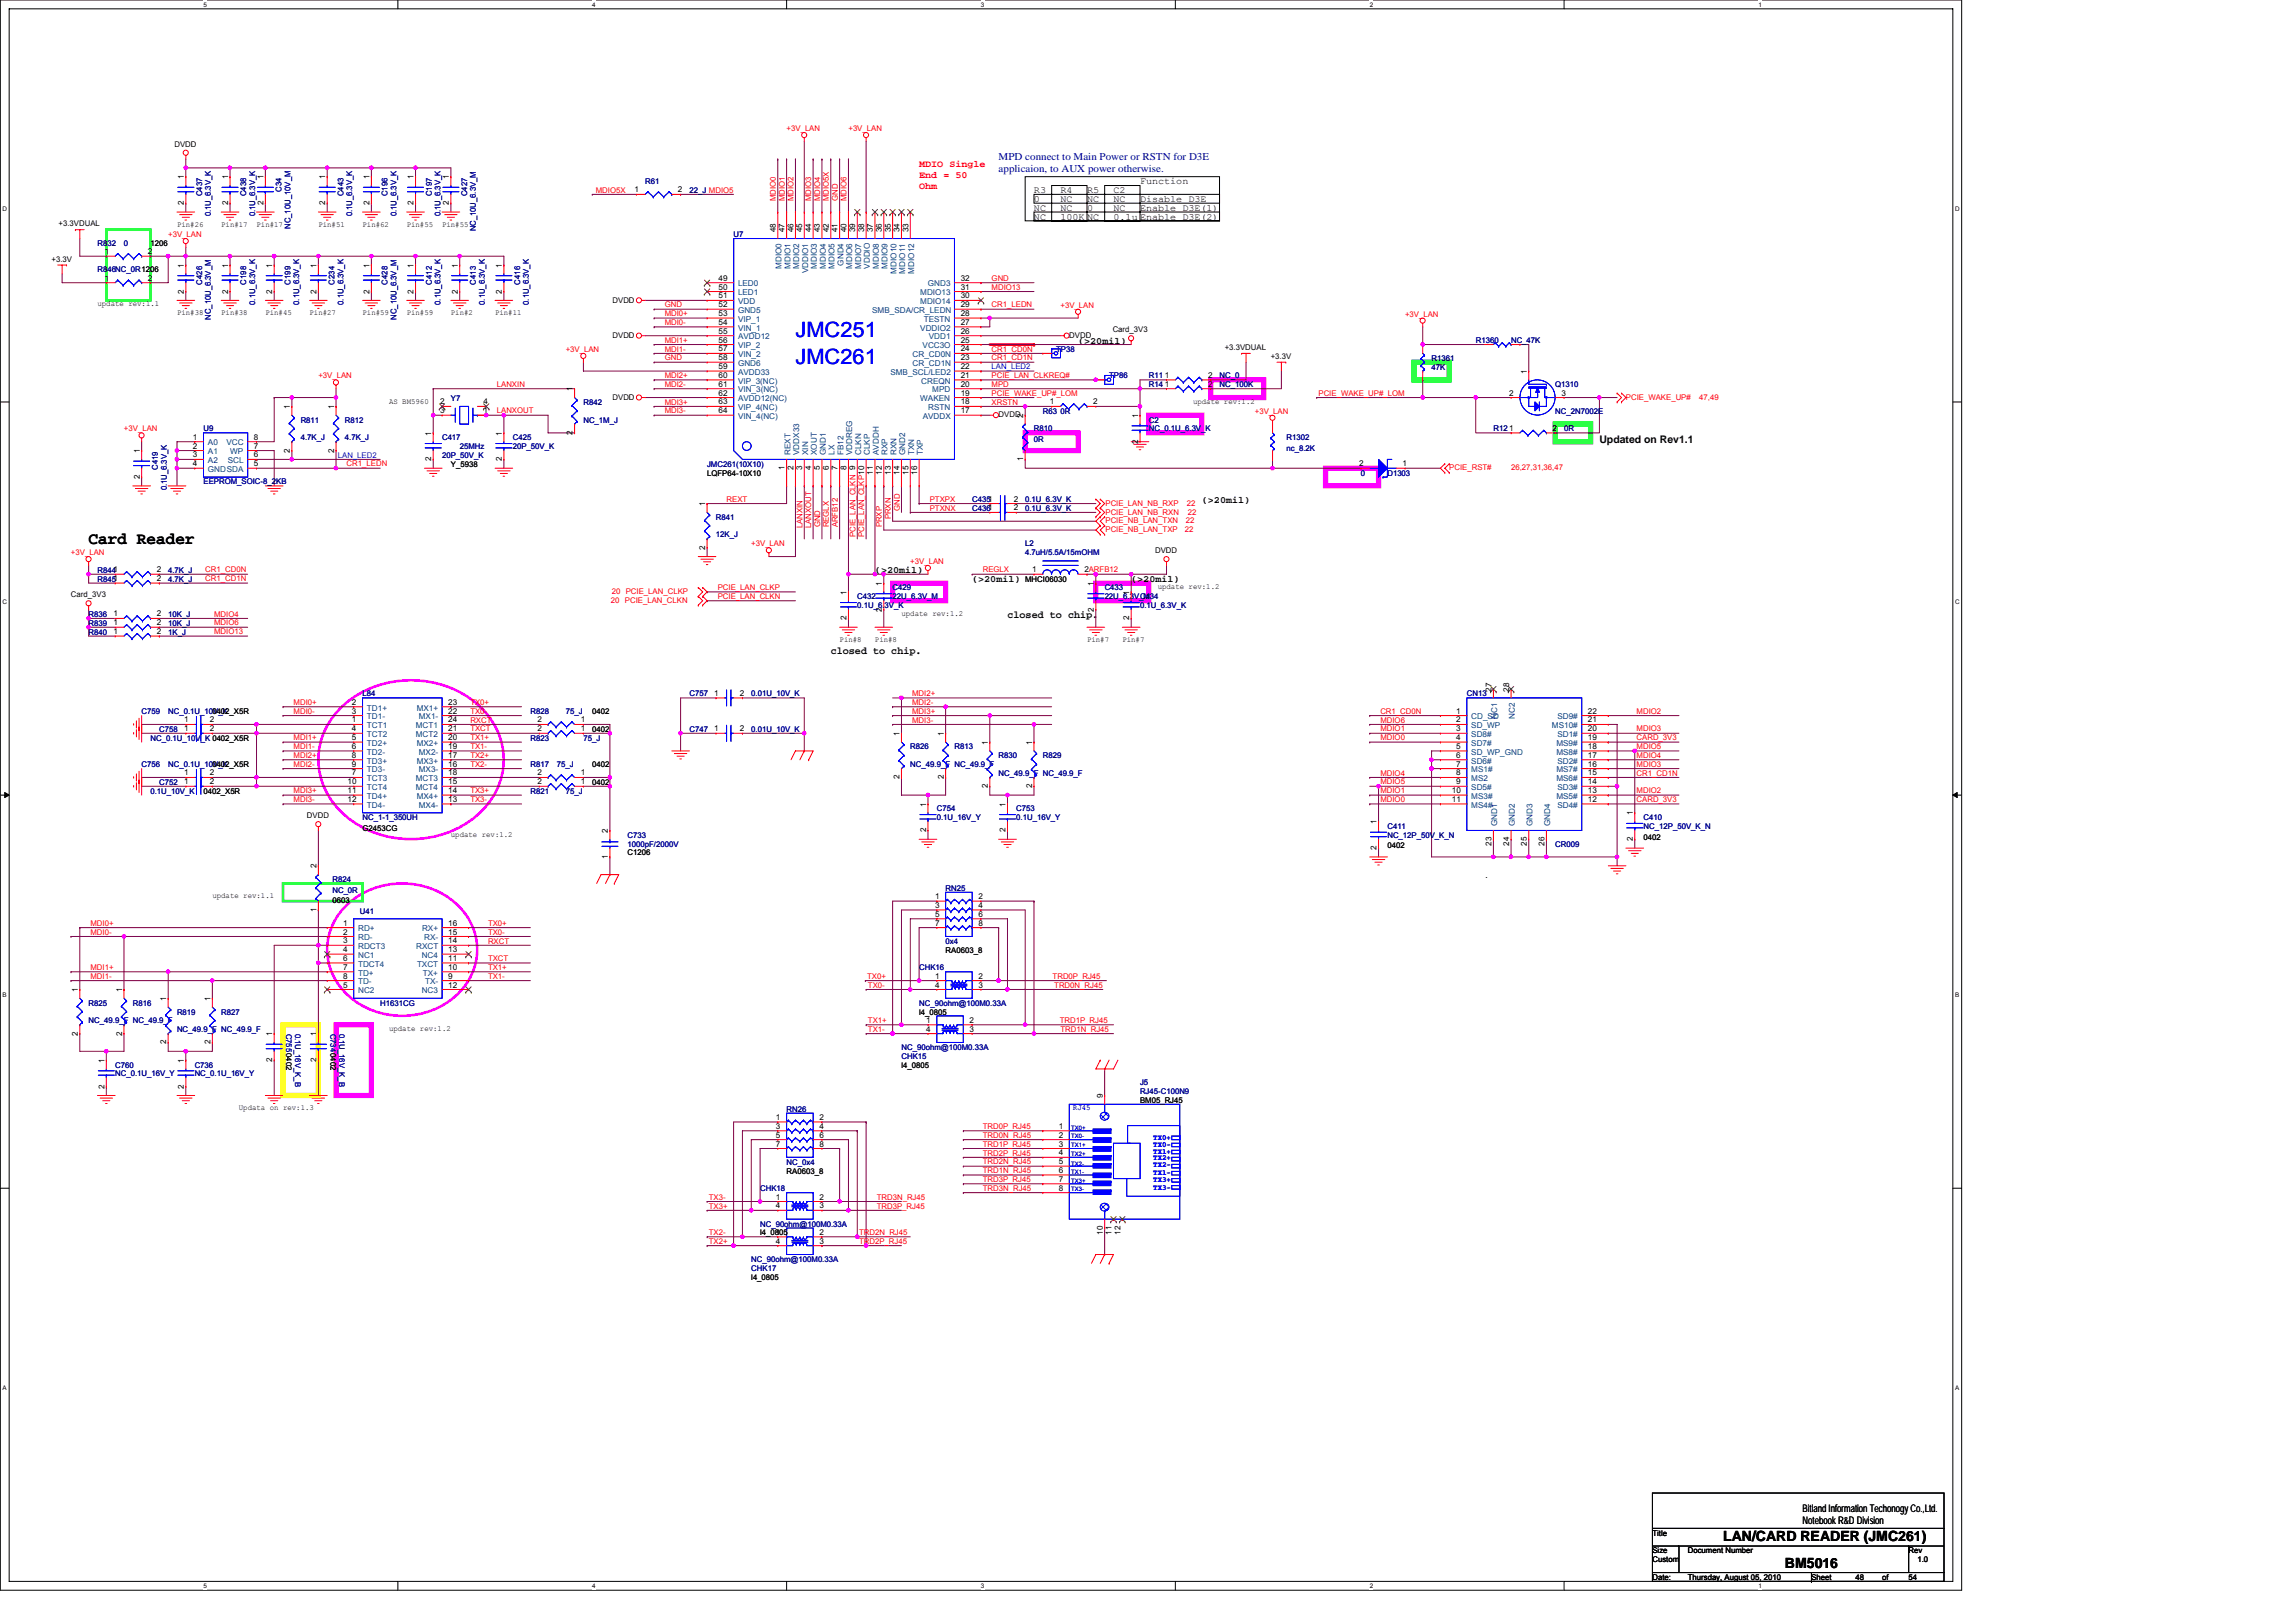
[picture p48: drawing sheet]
<svg xmlns="http://www.w3.org/2000/svg" width="297mm" height="210mm" viewBox="0 0 297 210" stroke-linecap="round" stroke-linejoin="round" font-family="sans-serif">
<defs><g id="words">
<g font-size="2.7" fill="#00f">
<text x="102.9" y="43.6">JMC251</text>
<text x="102.9" y="47">JMC261</text>
</g>
<text font-size="2.2" x="11.5" y="70.4">Card Reader</text>
<g font-size="1.8">
<text x="222.9" y="199.4">LAN/CARD READER (JMC261)</text>
<text x="230.9" y="202.9">BM5016</text>
</g>
<g font-size="1.4" fill="#000080">
<text x="129.2" y="20.7">MPD connect to Main Power or RSTN for D3E</text>
<text x="129.2" y="22.3">applicaion, to AUX power otherwise.</text>
</g>
<g font-size="1.4">
<text x="206.9" y="57.3">Updated on Rev1.1</text>
<text x="130.3" y="80">closed to chip.</text>
<text x="107.5" y="84.6">closed to chip.</text>
<text x="233.2" y="195.6">Bitland Information Techonogy Co.,Ltd.</text>
<text x="233.2" y="197.2">Notebook R&amp;D Division</text>
</g>
<g font-size="1.2" fill="#f00">
<text x="118.9" y="21.6">MDIO Single</text>
<text x="118.9" y="23">End = 50</text>
<text x="118.9" y="24.4">Ohm</text>
</g>
<g font-size="1.2">
<text x="147.5" y="23.9">Function</text>
<text x="133.8" y="28.4">NC</text>
<text x="133.8" y="25">R3</text>
<text x="133.8" y="27.3">NC</text>
<text x="133.8" y="26.1">0</text>
<text x="137.2" y="26.1">NC</text>
<text x="137.2" y="27.3">NC</text>
<text x="137.2" y="28.4">100K NC</text>
<text x="137.2" y="25">R4</text>
<text x="140.6" y="26.1">NC</text>
<text x="140.6" y="27.3">0</text>
<text x="140.6" y="25">R5</text>
<text x="144.1" y="26.1">NC</text>
<text x="144.1" y="25">C2</text>
<text x="144.1" y="28.4">0.1u</text>
<text x="144.1" y="27.3">NC</text>
<text x="147.5" y="28.4">Enable D3E(2)</text>
<text x="147.5" y="27.3">Enable D3E(1)</text>
<text x="147.5" y="26.1">Disable D3E</text>
<text x="139.5" y="44.5">(&gt;20mil)</text>
<text x="155.5" y="65">(&gt;20mil)</text>
<text x="113.2" y="74.2">(&gt;20mil)</text>
<text x="125.8" y="75.3">(&gt;20mil)</text>
<text x="146.3" y="75.3">(&gt;20mil)</text>
</g>
<g font-size="1" fill="#f00">
<text x="101.8" y="17">+3V_LAN</text>
<text x="109.8" y="17">+3V_LAN</text>
<text x="77.1" y="24.9">MDIO5X</text>
<text x="100.4" y="26.1" transform="rotate(-90 100.4 26.1)">MDIO0</text>
<text x="101.5" y="26.1" transform="rotate(-90 101.5 26.1)">MDIO1</text>
<text x="102.7" y="26.1" transform="rotate(-90 102.7 26.1)">MDIO2</text>
<text x="105" y="26.1" transform="rotate(-90 105 26.1)">MDIO3</text>
<text x="106.1" y="26.1" transform="rotate(-90 106.1 26.1)">MDIO4</text>
<text x="107.2" y="26.1" transform="rotate(-90 107.2 26.1)">MDIO5X</text>
<text x="108.4" y="26" transform="rotate(-90 108.4 26)">GND</text>
<text x="109.5" y="26.1" transform="rotate(-90 109.5 26.1)">MDIO6</text>
<text x="21.8" y="30.7">+3V_LAN</text>
<text x="86" y="40.9">MDI0+</text>
<text x="86" y="39.8">GND</text>
<text x="128.3" y="39.8">CR1_LEDN</text>
<text x="128.3" y="36.3">GND</text>
<text x="128.3" y="37.5">MDIO13</text>
<text x="137.2" y="39.8">+3V_LAN</text>
<text x="181.8" y="41">+3V_LAN</text>
<text x="73.2" y="45.5">+3V_LAN</text>
<text x="86" y="44.3">MDI1+</text>
<text x="86" y="45.5">MDI1-</text>
<text x="86" y="42.1">MDI0-</text>
<text x="86" y="46.6">GND</text>
<text x="128.3" y="45.5">CR1_CD0N</text>
<text x="128.3" y="46.6">CR1_CD1N</text>
<text x="41.2" y="49">+3V_LAN</text>
<text x="64.3" y="50.1">LANXIN</text>
<text x="64.3" y="53.5">LANXOUT</text>
<text x="86" y="50.1">MDI2-</text>
<text x="86" y="48.9">MDI2+</text>
<text x="86" y="53.5">MDI3-</text>
<text x="86" y="52.3">MDI3+</text>
<text x="128.3" y="51.2">PCIE_WAKE_UP#_LOM</text>
<text x="128.3" y="52.3">XRSTN</text>
<text x="128.3" y="50.1">MPD</text>
<text x="128.3" y="48.9">PCIE_LAN_CLKREQ#</text>
<text x="162.3" y="53.5">+3V_LAN</text>
<text x="170.6" y="51.2">PCIE_WAKE_UP#_LOM</text>
<text x="210.4" y="51.7">PCIE_WAKE_UP#</text>
<text x="219.8" y="51.7">47,49</text>
<text x="16" y="55.8">+3V_LAN</text>
<text x="44.8" y="60.3">CR1_LEDN</text>
<text x="94" y="64.9">REXT</text>
<text x="120.3" y="64.9">PTXPX</text>
<text x="143" y="65.4">PCIE_LAN_NB_RXP</text>
<text x="153.5" y="65.4">22</text>
<text x="187.5" y="60.9">PCIE_RST#</text>
<text x="195.5" y="60.9">26,27,31,36,47</text>
<text x="9.2" y="71.8">+3V_LAN</text>
<text x="97.2" y="70.7">+3V_LAN</text>
<text x="103.8" y="68.3" transform="rotate(-90 103.8 68.3)">LANXIN</text>
<text x="105" y="68.3" transform="rotate(-90 105 68.3)">LANXOUT</text>
<text x="106.1" y="68.2" transform="rotate(-90 106.1 68.2)">GND</text>
<text x="107.2" y="68.2" transform="rotate(-90 107.2 68.2)">REGLX</text>
<text x="108.4" y="68.2" transform="rotate(-90 108.4 68.2)">ARFB12</text>
<text x="110.7" y="69.5" transform="rotate(-90 110.7 69.5)">PCIE_LAN_CLKN 9</text>
<text x="111.8" y="69.5" transform="rotate(-90 111.8 69.5)">PCIE_LAN_CLKP10</text>
<text x="114.1" y="68.2" transform="rotate(-90 114.1 68.2)">PRXP</text>
<text x="115.2" y="67.2" transform="rotate(-90 115.2 67.2)">PRXN</text>
<text x="116.4" y="66.1" transform="rotate(-90 116.4 66.1)">GND</text>
<text x="120.3" y="66.1">PTXNX</text>
<text x="143" y="66.6">PCIE_LAN_NB_RXN</text>
<text x="143" y="68.9">PCIE_NB_LAN_TXP</text>
<text x="143" y="67.7">PCIE_NB_LAN_TXN</text>
<text x="153.3" y="68.9">22</text>
<text x="153.4" y="67.7">22</text>
<text x="153.7" y="66.6">22</text>
<text x="26.6" y="74.1">CR1_CD0N</text>
<text x="26.6" y="75.2">CR1_CD1N</text>
<text x="79" y="78">20</text>
<text x="79.1" y="76.9">20 PCIE_LAN_CLKP</text>
<text x="80.9" y="78">PCIE_LAN_CLKN</text>
<text x="92.9" y="77.5">PCIE_LAN_CLKN</text>
<text x="92.9" y="76.3">PCIE_LAN_CLKP</text>
<text x="117.8" y="73">+3V_LAN</text>
<text x="127.1" y="74.1">REGLX</text>
<text x="27.7" y="79.8">MDIO4</text>
<text x="27.7" y="80.9">MDIO6</text>
<text x="27.7" y="82.1">MDIO13</text>
<text x="38" y="95.8">MDI1+</text>
<text x="38" y="92.4">MDI0-</text>
<text x="38" y="91.2">MDI0+</text>
<text x="60.9" y="91.2">TX0+</text>
<text x="60.9" y="92.4">TX0-</text>
<text x="60.9" y="94.6">TXCT</text>
<text x="60.9" y="93.5">RXCT</text>
<text x="60.9" y="95.8">TX1+</text>
<text x="118" y="93.5">MDI3-</text>
<text x="118" y="90.1">MDI2+</text>
<text x="118" y="92.4">MDI3+</text>
<text x="118" y="91.2">MDI2-</text>
<text x="178.6" y="94.6">MDIO1</text>
<text x="178.6" y="93.5">MDIO6</text>
<text x="178.6" y="95.8">MDIO0</text>
<text x="178.6" y="92.4">CR1_CD0N</text>
<text x="211.7" y="95.8">CARD_3V3</text>
<text x="211.7" y="92.4">MDIO2</text>
<text x="211.7" y="94.6">MDIO3</text>
<text x="38" y="96.9">MDI1-</text>
<text x="38" y="99.2">MDI2-</text>
<text x="38" y="98.1">MDI2+</text>
<text x="60.9" y="96.9">TX1-</text>
<text x="60.9" y="98.1">TX2+</text>
<text x="60.9" y="99.2">TX2-</text>
<text x="178.6" y="101.5">MDIO5</text>
<text x="178.6" y="100.4">MDIO4</text>
<text x="211.7" y="100.4">CR1_CD1N</text>
<text x="211.7" y="98.1">MDIO4</text>
<text x="211.7" y="96.9">MDIO5</text>
<text x="211.7" y="99.2">MDIO3</text>
<text x="38" y="103.8">MDI3-</text>
<text x="38" y="102.6">MDI3+</text>
<text x="60.9" y="102.6">TX3+</text>
<text x="60.9" y="103.8">TX3-</text>
<text x="178.6" y="102.6">MDIO1</text>
<text x="178.6" y="103.8">MDIO0</text>
<text x="211.7" y="102.6">MDIO2</text>
<text x="211.7" y="103.8">CARD_3V3</text>
<text x="11.7" y="119.8">MDI0+</text>
<text x="63.1" y="119.8">TX0+</text>
<text x="11.7" y="120.9">MDI0-</text>
<text x="11.7" y="125.5">MDI1+</text>
<text x="63.1" y="125.5">TX1+</text>
<text x="63.1" y="122.1">RXCT</text>
<text x="63.1" y="124.4">TXCT</text>
<text x="63.1" y="120.9">TX0-</text>
<text x="11.7" y="126.6">MDI1-</text>
<text x="63.1" y="126.6">TX1-</text>
<text x="112.2" y="126.6">TX0+</text>
<text x="112.3" y="127.8">TX0-</text>
<text x="136.2" y="126.6">TRD0P_RJ45</text>
<text x="136.4" y="127.8">TRD0N_RJ45</text>
<text x="112.3" y="133.5">TX1-</text>
<text x="112.3" y="132.4">TX1+</text>
<text x="137.1" y="132.4">TRD1P_RJ45</text>
<text x="137.2" y="133.5">TRD1N_RJ45</text>
<text x="127.1" y="148.4">TRD1P_RJ45</text>
<text x="127.1" y="147.2">TRD0N_RJ45</text>
<text x="127.1" y="146.1">TRD0P_RJ45</text>
<text x="127.1" y="149.5">TRD2P_RJ45</text>
<text x="91.7" y="155.2">TX3-</text>
<text x="113.4" y="155.2">TRD3N_RJ45</text>
<text x="127.1" y="151.8">TRD1N_RJ45</text>
<text x="127.1" y="150.6">TRD2N_RJ45</text>
<text x="127.1" y="152.9">TRD3P_RJ45</text>
<text x="127.1" y="154.1">TRD3N_RJ45</text>
<text x="91.7" y="160.9">TX2+</text>
<text x="91.7" y="156.4">TX3+</text>
<text x="91.7" y="159.8">TX2-</text>
<text x="111.1" y="159.8">TRD2N_RJ45</text>
<text x="111.1" y="160.9">TRD2P_RJ45</text>
<text x="113.4" y="156.4">TRD3P_RJ45</text>
</g>
<g font-size="1">
<text x="22.6" y="19">DVDD</text>
<text x="23.8" y="23.2" transform="rotate(-90 23.8 23.2)">1</text>
<text x="29.5" y="23.2" transform="rotate(-90 29.5 23.2)">1</text>
<text x="34.1" y="23.2" transform="rotate(-90 34.1 23.2)">1</text>
<text x="42.1" y="23.2" transform="rotate(-90 42.1 23.2)">1</text>
<text x="47.8" y="23.2" transform="rotate(-90 47.8 23.2)">1</text>
<text x="53.5" y="23.2" transform="rotate(-90 53.5 23.2)">1</text>
<text x="58.1" y="23.2" transform="rotate(-90 58.1 23.2)">1</text>
<text x="7.6" y="29.3">+3.3VDUAL</text>
<text x="22.9" y="29.4">Pin#26</text>
<text x="23.8" y="26.5" transform="rotate(-90 23.8 26.5)">2</text>
<text x="28.6" y="29.4">Pin#17</text>
<text x="29.5" y="26.5" transform="rotate(-90 29.5 26.5)">2</text>
<text x="33.2" y="29.4">Pin#17</text>
<text x="34.1" y="26.5" transform="rotate(-90 34.1 26.5)">2</text>
<text x="41.2" y="29.4">Pin#51</text>
<text x="42.1" y="26.5" transform="rotate(-90 42.1 26.5)">2</text>
<text x="46.9" y="29.4">Pin#62</text>
<text x="47.8" y="26.5" transform="rotate(-90 47.8 26.5)">2</text>
<text x="52.6" y="29.4">Pin#55</text>
<text x="53.5" y="26.5" transform="rotate(-90 53.5 26.5)">2</text>
<text x="57.2" y="29.4">Pin#55</text>
<text x="58.1" y="26.5" transform="rotate(-90 58.1 26.5)">2</text>
<text x="82.1" y="24.9">1</text>
<text x="87.7" y="24.9">2</text>
<text x="6.7" y="33.9">+3.3V</text>
<text x="13.5" y="32.9">1</text>
<text x="19.1" y="32.9">2</text>
<text x="19.5" y="31.8">1206</text>
<text x="23.8" y="34.6" transform="rotate(-90 23.8 34.6)">1</text>
<text x="29.5" y="34.6" transform="rotate(-90 29.5 34.6)">1</text>
<text x="35.2" y="34.6" transform="rotate(-90 35.2 34.6)">1</text>
<text x="40.9" y="34.6" transform="rotate(-90 40.9 34.6)">1</text>
<text x="47.8" y="34.6" transform="rotate(-90 47.8 34.6)">1</text>
<text x="53.5" y="34.6" transform="rotate(-90 53.5 34.6)">1</text>
<text x="59.2" y="34.6" transform="rotate(-90 59.2 34.6)">1</text>
<text x="64.9" y="34.6" transform="rotate(-90 64.9 34.6)">1</text>
<text x="100.4" y="30.1" transform="rotate(-90 100.4 30.1)">48</text>
<text x="101.5" y="30.1" transform="rotate(-90 101.5 30.1)">47</text>
<text x="102.7" y="30.1" transform="rotate(-90 102.7 30.1)">46</text>
<text x="103.8" y="30.1" transform="rotate(-90 103.8 30.1)">45</text>
<text x="104.9" y="30.1" transform="rotate(-90 104.9 30.1)">44</text>
<text x="106.1" y="30.1" transform="rotate(-90 106.1 30.1)">43</text>
<text x="107.2" y="30.1" transform="rotate(-90 107.2 30.1)">42</text>
<text x="108.4" y="30.1" transform="rotate(-90 108.4 30.1)">41</text>
<text x="109.5" y="30.1" transform="rotate(-90 109.5 30.1)">40</text>
<text x="110.7" y="30.1" transform="rotate(-90 110.7 30.1)">39</text>
<text x="111.8" y="30.1" transform="rotate(-90 111.8 30.1)">38</text>
<text x="112.9" y="30.1" transform="rotate(-90 112.9 30.1)">37</text>
<text x="114.1" y="30.1" transform="rotate(-90 114.1 30.1)">36</text>
<text x="115.2" y="30.1" transform="rotate(-90 115.2 30.1)">35</text>
<text x="116.4" y="30.1" transform="rotate(-90 116.4 30.1)">34</text>
<text x="117.5" y="30.1" transform="rotate(-90 117.5 30.1)">33</text>
<text x="12.6" y="39.6">update rev:1.1</text>
<text x="13.5" y="36.3">1</text>
<text x="19.1" y="36.3">2</text>
<text x="22.9" y="40.8">Pin#38</text>
<text x="23.8" y="38" transform="rotate(-90 23.8 38)">2</text>
<text x="28.6" y="40.8">Pin#38</text>
<text x="29.5" y="38" transform="rotate(-90 29.5 38)">2</text>
<text x="34.3" y="40.8">Pin#45</text>
<text x="35.2" y="38" transform="rotate(-90 35.2 38)">2</text>
<text x="40" y="40.8">Pin#27</text>
<text x="40.9" y="38" transform="rotate(-90 40.9 38)">2</text>
<text x="46.9" y="40.8">Pin#59</text>
<text x="47.8" y="38" transform="rotate(-90 47.8 38)">2</text>
<text x="52.6" y="40.8">Pin#59</text>
<text x="53.5" y="38" transform="rotate(-90 53.5 38)">2</text>
<text x="58.3" y="40.8">Pin#2</text>
<text x="59.2" y="38" transform="rotate(-90 59.2 38)">2</text>
<text x="64" y="40.8">Pin#11</text>
<text x="64.9" y="38" transform="rotate(-90 64.9 38)">2</text>
<text x="79.2" y="39.1">DVDD</text>
<text x="93" y="36.3">49</text>
<text x="93" y="37.5">50</text>
<text x="93" y="38.6">51</text>
<text x="93" y="39.8">52</text>
<text x="93" y="40.9">53</text>
<text x="124.3" y="37.5">31</text>
<text x="124.3" y="38.6">30</text>
<text x="124.3" y="36.3">32</text>
<text x="124.3" y="39.8">29</text>
<text x="124.3" y="40.9">28</text>
<text x="79.2" y="43.7">DVDD</text>
<text x="93" y="42">54</text>
<text x="93" y="43.2">55</text>
<text x="93" y="44.3">56</text>
<text x="93" y="45.5">57</text>
<text x="93" y="46.6">58</text>
<text x="93" y="47.8">59</text>
<text x="124.3" y="42">27</text>
<text x="124.3" y="43.2">26</text>
<text x="124.3" y="47.8">22</text>
<text x="124.3" y="46.6">23</text>
<text x="124.3" y="45.5">24</text>
<text x="124.3" y="44.3">25</text>
<text x="138.3" y="43.7">DVDD</text>
<text x="144" y="43">Card_3V3</text>
<text x="158.5" y="45.3">+3.3VDUAL</text>
<text x="164.4" y="46.4">+3.3V</text>
<text x="37.5" y="52.9" transform="rotate(-90 37.5 52.9)">1</text>
<text x="43.2" y="52.9" transform="rotate(-90 43.2 52.9)">1</text>
<text x="50.3" y="52.2">AS BM5960</text>
<text x="57" y="53.5">3</text>
<text x="57" y="52.3">2</text>
<text x="62.6" y="53.5">1</text>
<text x="62.6" y="52.3">4</text>
<text x="74.1" y="50.6" transform="rotate(-90 74.1 50.6)">1</text>
<text x="79.2" y="51.7">DVDD</text>
<text x="93" y="48.9">60</text>
<text x="93" y="50">61</text>
<text x="93" y="51.2">62</text>
<text x="93" y="52.3">63</text>
<text x="93" y="53.5">64</text>
<text x="124.3" y="51.2">19</text>
<text x="124.3" y="52.3">18</text>
<text x="124.3" y="53.5">17</text>
<text x="124.3" y="48.9">21</text>
<text x="124.3" y="50">20</text>
<text x="129.2" y="54">DVDD</text>
<text x="135.8" y="52.3">1</text>
<text x="141.4" y="52.3">2</text>
<text x="150.7" y="50">1</text>
<text x="150.7" y="48.9">1</text>
<text x="154.3" y="52.2">update rev:1.2</text>
<text x="156.3" y="50">2</text>
<text x="156.3" y="48.9">2</text>
<text x="195.3" y="51.2">2</text>
<text x="197.5" y="48.3" transform="rotate(-90 197.5 48.3)">1</text>
<text x="202" y="51.2">3</text>
<text x="18.1" y="58.6" transform="rotate(-90 18.1 58.6)">1</text>
<text x="25" y="56.9">1</text>
<text x="25" y="58">2</text>
<text x="25" y="59.2">3</text>
<text x="32.8" y="56.9">8</text>
<text x="32.8" y="59.2">6</text>
<text x="32.8" y="58">7</text>
<text x="37.5" y="58.5" transform="rotate(-90 37.5 58.5)">2</text>
<text x="43.2" y="58.5" transform="rotate(-90 43.2 58.5)">2</text>
<text x="55.8" y="59.7" transform="rotate(-90 55.8 59.7)">2</text>
<text x="55.8" y="56.3" transform="rotate(-90 55.8 56.3)">1</text>
<text x="64.9" y="59.7" transform="rotate(-90 64.9 59.7)">2</text>
<text x="64.9" y="56.3" transform="rotate(-90 64.9 56.3)">1</text>
<text x="74.1" y="56.3" transform="rotate(-90 74.1 56.3)">2</text>
<text x="132.4" y="59.7" transform="rotate(-90 132.4 59.7)">1</text>
<text x="132.4" y="54.1" transform="rotate(-90 132.4 54.1)">2</text>
<text x="147.2" y="57.4" transform="rotate(-90 147.2 57.4)">2</text>
<text x="147.2" y="54.1" transform="rotate(-90 147.2 54.1)">1</text>
<text x="195.3" y="55.8">1</text>
<text x="200.9" y="55.8">2</text>
<text x="18.1" y="62" transform="rotate(-90 18.1 62)">2</text>
<text x="25" y="60.3">4</text>
<text x="32.8" y="60.3">5</text>
<text x="58.3" y="60.4">Y_5938</text>
<text x="91.2" y="65.5" transform="rotate(-90 91.2 65.5)">1</text>
<text x="91.5" y="61.5">LQFP64-10X10</text>
<text x="101.5" y="60.8" transform="rotate(-90 101.5 60.8)">1</text>
<text x="102.7" y="60.8" transform="rotate(-90 102.7 60.8)">2</text>
<text x="103.8" y="60.8" transform="rotate(-90 103.8 60.8)">3</text>
<text x="104.9" y="60.8" transform="rotate(-90 104.9 60.8)">4</text>
<text x="106.1" y="60.8" transform="rotate(-90 106.1 60.8)">5</text>
<text x="107.2" y="60.8" transform="rotate(-90 107.2 60.8)">6</text>
<text x="108.4" y="60.8" transform="rotate(-90 108.4 60.8)">7</text>
<text x="109.5" y="60.8" transform="rotate(-90 109.5 60.8)">8</text>
<text x="112.9" y="61.4" transform="rotate(-90 112.9 61.4)">11</text>
<text x="114.1" y="61.4" transform="rotate(-90 114.1 61.4)">12</text>
<text x="115.2" y="61.4" transform="rotate(-90 115.2 61.4)">13</text>
<text x="116.4" y="61.4" transform="rotate(-90 116.4 61.4)">14</text>
<text x="117.5" y="61.4" transform="rotate(-90 117.5 61.4)">15</text>
<text x="118.7" y="61.4" transform="rotate(-90 118.7 61.4)">16</text>
<text x="131.1" y="64.9">2</text>
<text x="175.8" y="60.3">2</text>
<text x="181.4" y="60.3">1</text>
<text x="91.2" y="71.1" transform="rotate(-90 91.2 71.1)">2</text>
<text x="131.1" y="66">2</text>
<text x="149.4" y="71.6">DVDD</text>
<text x="9.2" y="77.3">Card_3V3</text>
<text x="20.3" y="74">2</text>
<text x="20.3" y="75.2">2</text>
<text x="109.5" y="76.9" transform="rotate(-90 109.5 76.9)">1</text>
<text x="114.1" y="75.8" transform="rotate(-90 114.1 75.8)">1</text>
<text x="132.6" y="75.2">MHCI06030</text>
<text x="133.5" y="74">1</text>
<text x="140.3" y="74">2ARFB12</text>
<text x="141.5" y="75.8" transform="rotate(-90 141.5 75.8)">1</text>
<text x="146.1" y="76.9" transform="rotate(-90 146.1 76.9)">1</text>
<text x="149.8" y="76.2">update rev:1.2</text>
<text x="14.7" y="82">1</text>
<text x="14.7" y="79.8">1</text>
<text x="14.7" y="80.9">1</text>
<text x="20.3" y="82">2</text>
<text x="20.3" y="79.8">2</text>
<text x="20.3" y="80.9">2</text>
<text x="108.6" y="83.1">Pin#8</text>
<text x="109.5" y="80.3" transform="rotate(-90 109.5 80.3)">2</text>
<text x="113.2" y="83.1">Pin#8</text>
<text x="114.1" y="79.1" transform="rotate(-90 114.1 79.1)">2</text>
<text x="116.6" y="79.7">update rev:1.2</text>
<text x="140.6" y="83.1">Pin#7</text>
<text x="141.5" y="79.1" transform="rotate(-90 141.5 79.1)">2</text>
<text x="145.2" y="83.1">Pin#7</text>
<text x="146.1" y="80.3" transform="rotate(-90 146.1 80.3)">2</text>
<text x="193" y="89.5" transform="rotate(-90 193 89.5)">27</text>
<text x="195.2" y="89.5" transform="rotate(-90 195.2 89.5)">28</text>
<text x="23.8" y="94.6">1</text>
<text x="23.8" y="93.5">1</text>
<text x="27.1" y="94.6">2</text>
<text x="27.1" y="93.5">2</text>
<text x="27.5" y="92.4">0402_X5R</text>
<text x="45.5" y="91.2">2</text>
<text x="45.5" y="92.3">3</text>
<text x="45.5" y="93.5">1</text>
<text x="45.5" y="94.6">4</text>
<text x="45.5" y="95.8">5</text>
<text x="58" y="93.5">24</text>
<text x="58" y="94.6">21</text>
<text x="58" y="91.2">23</text>
<text x="58" y="95.8">20</text>
<text x="58" y="92.3">22</text>
<text x="69.5" y="94.6">2</text>
<text x="69.5" y="93.5">2</text>
<text x="75.1" y="94.6">1</text>
<text x="75.1" y="93.5">1</text>
<text x="76.6" y="94.7">0402</text>
<text x="76.6" y="92.4">0402</text>
<text x="92.4" y="94.6">1</text>
<text x="92.4" y="90">1</text>
<text x="95.7" y="94.6">2</text>
<text x="95.7" y="90">2</text>
<text x="116.4" y="95.2" transform="rotate(-90 116.4 95.2)">1</text>
<text x="122.1" y="95.2" transform="rotate(-90 122.1 95.2)">1</text>
<text x="188.4" y="92.3">1</text>
<text x="188.4" y="93.5">2</text>
<text x="188.4" y="94.6">3</text>
<text x="188.4" y="95.8">4</text>
<text x="205.4" y="94.6">20</text>
<text x="205.4" y="92.3">22</text>
<text x="205.4" y="93.5">21</text>
<text x="205.4" y="95.8">19</text>
<text x="23.8" y="100.3">1</text>
<text x="23.8" y="101.5">1</text>
<text x="27.1" y="100.3">2</text>
<text x="27.1" y="101.5">2</text>
<text x="27.5" y="99.3">0402_X5R</text>
<text x="45" y="101.5">10</text>
<text x="45.5" y="96.9">6</text>
<text x="45.5" y="98">8</text>
<text x="45.5" y="99.2">9</text>
<text x="45.5" y="100.3">7</text>
<text x="58" y="100.3">18</text>
<text x="58" y="101.5">15</text>
<text x="58" y="98">17</text>
<text x="58" y="96.9">19</text>
<text x="58" y="99.2">16</text>
<text x="69.5" y="100.3">2</text>
<text x="69.5" y="101.5">2</text>
<text x="75.1" y="100.3">1</text>
<text x="75.1" y="101.5">1</text>
<text x="76.6" y="99.3">0402</text>
<text x="76.6" y="101.5">0402</text>
<text x="116.4" y="100.8" transform="rotate(-90 116.4 100.8)">2</text>
<text x="122.1" y="100.8" transform="rotate(-90 122.1 100.8)">2</text>
<text x="127.8" y="102" transform="rotate(-90 127.8 102)">2</text>
<text x="127.8" y="96.4" transform="rotate(-90 127.8 96.4)">1</text>
<text x="133.5" y="102" transform="rotate(-90 133.5 102)">2</text>
<text x="133.5" y="96.4" transform="rotate(-90 133.5 96.4)">1</text>
<text x="188.4" y="96.9">5</text>
<text x="188.4" y="98">6</text>
<text x="188.4" y="99.2">7</text>
<text x="188.4" y="100.3">8</text>
<text x="188.4" y="101.5">9</text>
<text x="205.4" y="101.5">14</text>
<text x="205.4" y="98">17</text>
<text x="205.4" y="100.3">15</text>
<text x="205.4" y="99.2">16</text>
<text x="205.4" y="96.9">18</text>
<text x="26.3" y="102.7">0402_X5R</text>
<text x="39.7" y="105.9">DVDD</text>
<text x="45" y="102.6">11</text>
<text x="45" y="103.8">12</text>
<text x="46.9" y="107.5">G2453CG</text>
<text x="58" y="102.6">14</text>
<text x="58" y="103.8">13</text>
<text x="78.7" y="107.8" transform="rotate(-90 78.7 107.8)">2</text>
<text x="119.8" y="107.7" transform="rotate(-90 119.8 107.7)">2</text>
<text x="119.8" y="104.4" transform="rotate(-90 119.8 104.4)">1</text>
<text x="130.1" y="107.7" transform="rotate(-90 130.1 107.7)">2</text>
<text x="130.1" y="104.4" transform="rotate(-90 130.1 104.4)">1</text>
<text x="178.1" y="106.6" transform="rotate(-90 178.1 106.6)">1</text>
<text x="187.8" y="102.6">10</text>
<text x="187.8" y="103.8">11</text>
<text x="205.4" y="103.8">12</text>
<text x="205.4" y="102.6">13</text>
<text x="211.2" y="105.5" transform="rotate(-90 211.2 105.5)">1</text>
<text x="40.9" y="112.4" transform="rotate(-90 40.9 112.4)">2</text>
<text x="58.3" y="108.2">update rev:1.2</text>
<text x="78.7" y="111.1" transform="rotate(-90 78.7 111.1)">1</text>
<text x="81.2" y="110.7">C1206</text>
<text x="178.1" y="110" transform="rotate(-90 178.1 110)">2</text>
<text x="179.5" y="109.8">0402</text>
<text x="192.2" y="113.5">.</text>
<text x="193" y="109.4" transform="rotate(-90 193 109.4)">23</text>
<text x="195.2" y="109.4" transform="rotate(-90 195.2 109.4)">24</text>
<text x="197.5" y="109.4" transform="rotate(-90 197.5 109.4)">25</text>
<text x="199.8" y="109.4" transform="rotate(-90 199.8 109.4)">26</text>
<text x="211.2" y="108.8" transform="rotate(-90 211.2 108.8)">2</text>
<text x="212.6" y="108.6">0402</text>
<text x="27.5" y="116.2">update rev:1.1</text>
<text x="40.9" y="118" transform="rotate(-90 40.9 118)">1</text>
<text x="43" y="116.9">0603</text>
<text x="44.4" y="119.8">1</text>
<text x="58" y="119.8">16</text>
<text x="121" y="116.3">1</text>
<text x="121" y="117.5">3</text>
<text x="121" y="118.6">5</text>
<text x="121" y="119.8">7</text>
<text x="126.6" y="116.3">2</text>
<text x="126.6" y="117.5">4</text>
<text x="126.6" y="118.6">6</text>
<text x="126.6" y="119.8">8</text>
<text x="44.4" y="120.9">2</text>
<text x="44.4" y="122">3</text>
<text x="44.4" y="124.3">6</text>
<text x="44.4" y="125.5">7</text>
<text x="44.4" y="123.2">4</text>
<text x="58" y="125.5">10</text>
<text x="58" y="120.9">15</text>
<text x="58" y="123.2">13</text>
<text x="58" y="122">14</text>
<text x="58" y="124.3">11</text>
<text x="122.3" y="123.3">RA0603_8</text>
<text x="10.1" y="128.4" transform="rotate(-90 10.1 128.4)">1</text>
<text x="15.8" y="128.4" transform="rotate(-90 15.8 128.4)">1</text>
<text x="21.5" y="129.5" transform="rotate(-90 21.5 129.5)">1</text>
<text x="27.2" y="129.5" transform="rotate(-90 27.2 129.5)">1</text>
<text x="44.4" y="126.6">8</text>
<text x="44.4" y="127.8">5</text>
<text x="58" y="126.6">9</text>
<text x="58" y="127.8">12</text>
<text x="118.9" y="131.3">l4_0805</text>
<text x="121" y="126.6">1</text>
<text x="121" y="127.8">4</text>
<text x="126.6" y="127.8">3</text>
<text x="126.6" y="126.6">2</text>
<text x="10.1" y="134" transform="rotate(-90 10.1 134)">2</text>
<text x="13.5" y="137.5" transform="rotate(-90 13.5 137.5)">1</text>
<text x="15.8" y="134" transform="rotate(-90 15.8 134)">2</text>
<text x="21.5" y="135.1" transform="rotate(-90 21.5 135.1)">2</text>
<text x="23.8" y="137.5" transform="rotate(-90 23.8 137.5)">1</text>
<text x="27.2" y="135.1" transform="rotate(-90 27.2 135.1)">2</text>
<text x="35.2" y="137.4" transform="rotate(-90 35.2 137.4)">2</text>
<text x="35.2" y="134.1" transform="rotate(-90 35.2 134.1)">1</text>
<text x="40.9" y="137.4" transform="rotate(-90 40.9 137.4)">2</text>
<text x="40.9" y="134.1" transform="rotate(-90 40.9 134.1)">1</text>
<text x="50.3" y="133.4">update rev:1.2</text>
<text x="119.8" y="132.3">1</text>
<text x="119.8" y="133.5">4</text>
<text x="125.4" y="133.5">3</text>
<text x="125.4" y="132.3">2</text>
<text x="13.5" y="140.8" transform="rotate(-90 13.5 140.8)">2</text>
<text x="23.8" y="140.8" transform="rotate(-90 23.8 140.8)">2</text>
<text x="30.9" y="143.7">Updata on rev:1.3</text>
<text x="116.6" y="138.1">l4_0805</text>
<text x="142.7" y="142.1" transform="rotate(-90 142.7 142.1)">9</text>
<text x="147.5" y="142.7">BM05_RJ45</text>
<text x="100.4" y="144.9">1</text>
<text x="100.4" y="146">3</text>
<text x="100.4" y="147.2">5</text>
<text x="100.4" y="148.3">7</text>
<text x="106" y="144.9">2</text>
<text x="106" y="146">4</text>
<text x="106" y="147.2">6</text>
<text x="106" y="148.3">8</text>
<text x="137" y="146">1</text>
<text x="137" y="147.2">2</text>
<text x="137" y="148.3">3</text>
<text x="137" y="149.5">4</text>
<text x="100.4" y="155.2">1</text>
<text x="101.8" y="151.8">RA0603_8</text>
<text x="106" y="155.2">2</text>
<text x="137" y="150.6">5</text>
<text x="137" y="151.8">6</text>
<text x="137" y="152.9">7</text>
<text x="137" y="154.1">8</text>
<text x="98.3" y="159.8">l4_0805</text>
<text x="100.4" y="159.8">1</text>
<text x="100.4" y="160.9">4</text>
<text x="100.4" y="156.3">4</text>
<text x="106" y="160.9">3</text>
<text x="106" y="159.8">2</text>
<text x="106" y="156.3">3</text>
<text x="142.7" y="159.7" transform="rotate(-90 142.7 159.7)">10</text>
<text x="143.8" y="159.7" transform="rotate(-90 143.8 159.7)">11</text>
<text x="144.9" y="159.7" transform="rotate(-90 144.9 159.7)">12</text>
<text x="97.2" y="165.5">l4_0805</text>
<text x="213.8" y="198.7">Title</text>
<text x="213.8" y="201">Size</text>
<text x="213.8" y="202.1">Custom</text>
<text x="218.4" y="201">Document Number</text>
<text x="246.9" y="201">Rev</text>
<text x="248.1" y="202.1">1.0</text>
<text x="213.8" y="204.4">Date:</text>
<text x="218.4" y="204.4">Thursday, August 05, 2010</text>
<text x="234.4" y="204.4">Sheet</text>
<text x="240.1" y="204.4">48</text>
<text x="243.5" y="204.4">of</text>
<text x="246.9" y="204.4">54</text>
</g>
<g font-size="1" fill="#000080">
<text x="83.5" y="23.8">R61</text>
<text x="26.1" y="25.4" transform="rotate(-90 26.1 25.4)">C437</text>
<text x="27.3" y="28" transform="rotate(-90 27.3 28)">0.1U_6.3V_K</text>
<text x="31.9" y="25.4" transform="rotate(-90 31.9 25.4)">C438</text>
<text x="33" y="28" transform="rotate(-90 33 28)">0.1U_6.3V_K</text>
<text x="36.4" y="24.8" transform="rotate(-90 36.4 24.8)">C34</text>
<text x="37.6" y="29.6" transform="rotate(-90 37.6 29.6)">NC_10U_10V_M</text>
<text x="44.4" y="25.4" transform="rotate(-90 44.4 25.4)">C443</text>
<text x="45.6" y="28" transform="rotate(-90 45.6 28)">0.1U_6.3V_K</text>
<text x="50.1" y="25.4" transform="rotate(-90 50.1 25.4)">C196</text>
<text x="51.3" y="28" transform="rotate(-90 51.3 28)">0.1U_6.3V_K</text>
<text x="55.9" y="25.4" transform="rotate(-90 55.9 25.4)">C197</text>
<text x="57" y="28" transform="rotate(-90 57 28)">0.1U_6.3V_K</text>
<text x="60.4" y="25.4" transform="rotate(-90 60.4 25.4)">C427</text>
<text x="61.6" y="30" transform="rotate(-90 61.6 30)">NC_10U_6.3V_M</text>
<text x="89.2" y="25">22_J MDIO5</text>
<text x="12.6" y="35.2">R846NC_0R1206</text>
<text x="12.6" y="31.8">R832</text>
<text x="16" y="31.8">0</text>
<text x="94.9" y="30.7">U7</text>
<text x="26.1" y="36.8" transform="rotate(-90 26.1 36.8)">C426</text>
<text x="27.3" y="41.4" transform="rotate(-90 27.3 41.4)">NC_10U_6.3V_M</text>
<text x="31.9" y="36.8" transform="rotate(-90 31.9 36.8)">C198</text>
<text x="33" y="39.4" transform="rotate(-90 33 39.4)">0.1U_6.3V_K</text>
<text x="37.6" y="36.8" transform="rotate(-90 37.6 36.8)">C199</text>
<text x="38.7" y="39.4" transform="rotate(-90 38.7 39.4)">0.1U_6.3V_K</text>
<text x="43.3" y="36.8" transform="rotate(-90 43.3 36.8)">C234</text>
<text x="44.4" y="39.4" transform="rotate(-90 44.4 39.4)">0.1U_6.3V_K</text>
<text x="50.1" y="36.8" transform="rotate(-90 50.1 36.8)">C428</text>
<text x="51.3" y="41.4" transform="rotate(-90 51.3 41.4)">NC_10U_6.3V_M</text>
<text x="55.9" y="36.8" transform="rotate(-90 55.9 36.8)">C412</text>
<text x="57" y="39.4" transform="rotate(-90 57 39.4)">0.1U_6.3V_K</text>
<text x="61.6" y="36.8" transform="rotate(-90 61.6 36.8)">C413</text>
<text x="62.7" y="39.4" transform="rotate(-90 62.7 39.4)">0.1U_6.3V_K</text>
<text x="67.3" y="36.8" transform="rotate(-90 67.3 36.8)">C416</text>
<text x="68.4" y="39.4" transform="rotate(-90 68.4 39.4)">0.1U_6.3V_K</text>
<text x="136.6" y="45.5">TP38</text>
<text x="185.2" y="46.7">R1361</text>
<text x="185.2" y="47.8">47K</text>
<text x="190.9" y="44.4">R1360</text>
<text x="195.5" y="44.4">NC_47K</text>
<text x="58.3" y="51.8">Y7</text>
<text x="75.5" y="52.4">R842</text>
<text x="134.9" y="53.5">R63 0R</text>
<text x="143.5" y="49">TP86</text>
<text x="148.6" y="50.1">R14</text>
<text x="148.6" y="49">R11</text>
<text x="157.8" y="50.1">NC_100K</text>
<text x="157.8" y="49">NC_0</text>
<text x="201.2" y="50.1">Q1310</text>
<text x="201.2" y="53.5">NC_2N7002E</text>
<text x="26.3" y="55.8">U9</text>
<text x="38.9" y="54.7">R811</text>
<text x="38.9" y="57">4.7K_J</text>
<text x="44.6" y="54.7">R812</text>
<text x="44.6" y="57">4.7K_J</text>
<text x="57.2" y="57">C417</text>
<text x="57.2" y="59.2">20P_50V_K</text>
<text x="59.5" y="58.1">25MHz</text>
<text x="66.3" y="57">C425</text>
<text x="66.3" y="58.1">20P_50V_K</text>
<text x="75.5" y="54.7">NC_1M_J</text>
<text x="133.8" y="55.8">R810</text>
<text x="133.8" y="57.2">0R</text>
<text x="148.6" y="54.7">C2</text>
<text x="148.6" y="55.8">NC_0.1U_6.3V_K</text>
<text x="166.5" y="57">R1302</text>
<text x="166.5" y="58.3">nc_8.2K</text>
<text x="193.2" y="55.8">R12</text>
<text x="202.3" y="55.8">0R</text>
<text x="20.4" y="60.8" transform="rotate(-90 20.4 60.8)">C419</text>
<text x="21.6" y="63.4" transform="rotate(-90 21.6 63.4)">0.1U_6.3V_K</text>
<text x="26.3" y="62.7">EEPROM_SOIC-8_2KB</text>
<text x="91.5" y="60.4">JMC261(10X10)</text>
<text x="125.8" y="65">C4351</text>
<text x="132.6" y="65">0.1U_6.3V_K</text>
<text x="176.1" y="61.5">0</text>
<text x="179.5" y="61.5">D1303</text>
<text x="92.6" y="67.2">R841</text>
<text x="92.6" y="69.5">12K_J</text>
<text x="125.8" y="66.1">C4361</text>
<text x="132.6" y="66.1">0.1U_6.3V_K</text>
<text x="132.6" y="70.7">L2</text>
<text x="132.6" y="71.8">4.7uH/5.5A/15mOHM</text>
<text x="12.6" y="74.1">R8441</text>
<text x="12.6" y="75.2">R8451</text>
<text x="21.8" y="74.1">4.7K_J</text>
<text x="21.8" y="75.2">4.7K_J</text>
<text x="110.9" y="77.5">C432</text>
<text x="115.5" y="76.4">C429</text>
<text x="115.5" y="77.5">22U_6.3V_M</text>
<text x="142.9" y="76.4">C433</text>
<text x="142.9" y="77.5">22U_6.3V_M</text>
<text x="147.5" y="77.5">C434</text>
<text x="11.5" y="82.1">R840</text>
<text x="11.5" y="79.8">R836</text>
<text x="11.5" y="81">R839</text>
<text x="21.8" y="82.1">1K_J</text>
<text x="21.8" y="79.8">10K_J</text>
<text x="21.8" y="81">10K_J</text>
<text x="110.9" y="78.7">0.1U_6.3V_K</text>
<text x="147.5" y="78.7">0.1U_6.3V_K</text>
<text x="18.3" y="92.4">C759</text>
<text x="19.5" y="95.8">NC_0.1U_10V_K 0402_X5R</text>
<text x="20.6" y="94.7">C758</text>
<text x="21.8" y="92.4">NC_0.1U_10V_K</text>
<text x="46.9" y="90.1">L84</text>
<text x="68.6" y="95.8">R823</text>
<text x="68.6" y="92.4">R828</text>
<text x="73.2" y="92.4">75_J</text>
<text x="75.5" y="95.8">75_J</text>
<text x="89.2" y="94.7">C747</text>
<text x="89.2" y="90.1">C757</text>
<text x="97.2" y="94.7">0.01U_10V_K</text>
<text x="97.2" y="90.1">0.01U_10V_K</text>
<text x="189.8" y="90.1">CN13</text>
<text x="18.3" y="99.3">C756</text>
<text x="20.6" y="101.5">C752</text>
<text x="21.8" y="99.3">NC_0.1U_10V_K</text>
<text x="68.6" y="99.3">R817</text>
<text x="72" y="99.3">75_J</text>
<text x="117.8" y="97">R826</text>
<text x="117.8" y="99.3">NC_49.9_F NC_49.9_F</text>
<text x="123.5" y="97">R813</text>
<text x="129.2" y="98.1">R830</text>
<text x="129.2" y="100.4">NC_49.9_F NC_49.9_F</text>
<text x="134.9" y="98.1">R829</text>
<text x="19.5" y="102.7">0.1U_10V_K</text>
<text x="46.9" y="106.1">NC_1-1_350UH</text>
<text x="68.6" y="102.7">R821</text>
<text x="73.2" y="102.7">75_J</text>
<text x="121.2" y="105">C754</text>
<text x="121.2" y="106.1">0.1U_16V_Y</text>
<text x="131.5" y="105">C753</text>
<text x="131.5" y="106.1">0.1U_16V_Y</text>
<text x="179.5" y="107.3">C411</text>
<text x="212.6" y="106.1">C410</text>
<text x="212.6" y="107.3">NC_12P_50V_K_N</text>
<text x="81.2" y="108.4">C733</text>
<text x="81.2" y="109.5">1000pF/2000V</text>
<text x="179.5" y="108.4">NC_12P_50V_K_N</text>
<text x="201.2" y="109.5">CR009</text>
<text x="43" y="114.1">R824</text>
<text x="43" y="115.5">NC_0R</text>
<text x="46.6" y="118.2">U41</text>
<text x="122.3" y="115.3">RN25</text>
<text x="118.9" y="125.5">CHK16</text>
<text x="122.3" y="122.1">0x4</text>
<text x="11.5" y="130.1">R825</text>
<text x="17.2" y="130.1">R816</text>
<text x="22.9" y="131.3">R819</text>
<text x="28.6" y="131.3">R827</text>
<text x="49.2" y="130.1">H1631CG</text>
<text x="118.9" y="130.1">NC_90ohm@100M0.33A</text>
<text x="11.5" y="132.4">NC_49.9_F NC_49.9_F</text>
<text x="22.9" y="133.5">NC_49.9_F NC_49.9_F</text>
<text x="37" y="133.7" transform="rotate(90 37 133.7)">C7550402</text>
<text x="38.2" y="133.7" transform="rotate(90 38.2 133.7)">0.1U_16V_K_B</text>
<text x="42.8" y="133.7" transform="rotate(90 42.8 133.7)">C7340402</text>
<text x="43.9" y="133.7" transform="rotate(90 43.9 133.7)">0.1U_16V_K_B</text>
<text x="116.6" y="137">CHK15</text>
<text x="116.6" y="135.8">NC_90ohm@100M0.33A</text>
<text x="14.9" y="138.1">C760</text>
<text x="14.9" y="139.3">NC_0.1U_16V_Y</text>
<text x="25.2" y="138.1">C736</text>
<text x="25.2" y="139.3">NC_0.1U_16V_Y</text>
<text x="101.8" y="143.8">RN26</text>
<text x="147.5" y="140.4">J5</text>
<text x="147.5" y="141.5">RJ45-C100N9</text>
<text x="98.3" y="154.1">CHK18</text>
<text x="101.8" y="150.7">NC_0x4</text>
<text x="98.3" y="158.7">NC_90ohm@100M0.33A</text>
<text x="97.2" y="164.4">CHK17</text>
<text x="97.2" y="163.3">NC_90ohm@100M0.33A</text>
</g>
<g font-size="1" fill="#004080">
<text x="101.1" y="34.8" transform="rotate(-90 101.1 34.8)">MDIO0</text>
<text x="102.3" y="34.8" transform="rotate(-90 102.3 34.8)">MDIO1</text>
<text x="103.4" y="34.8" transform="rotate(-90 103.4 34.8)">MDIO2</text>
<text x="104.5" y="35.4" transform="rotate(-90 104.5 35.4)">VDDIO1</text>
<text x="105.7" y="34.8" transform="rotate(-90 105.7 34.8)">MDIO3</text>
<text x="106.8" y="34.8" transform="rotate(-90 106.8 34.8)">MDIO4</text>
<text x="108" y="34.8" transform="rotate(-90 108 34.8)">MDIO5</text>
<text x="109.1" y="34.4" transform="rotate(-90 109.1 34.4)">GND4</text>
<text x="110.3" y="34.8" transform="rotate(-90 110.3 34.8)">MDIO6</text>
<text x="111.4" y="34.8" transform="rotate(-90 111.4 34.8)">MDIO7</text>
<text x="112.5" y="34.8" transform="rotate(-90 112.5 34.8)">VDDIO</text>
<text x="113.7" y="34.8" transform="rotate(-90 113.7 34.8)">MDIO8</text>
<text x="114.8" y="34.8" transform="rotate(-90 114.8 34.8)">MDIO9</text>
<text x="116" y="35.4" transform="rotate(-90 116 35.4)">MDIO10</text>
<text x="117.1" y="35.4" transform="rotate(-90 117.1 35.4)">MDIO11</text>
<text x="118.3" y="35.4" transform="rotate(-90 118.3 35.4)">MDIO12</text>
<text x="95.5" y="37.1">LED0</text>
<text x="95.5" y="38.2">LED1</text>
<text x="95.5" y="39.3">VDD</text>
<text x="95.5" y="40.5">GND5</text>
<text x="95.5" y="41.6">VIP_1</text>
<text x="112.8" y="40.5">SMB_SDA/CR_LEDN</text>
<text x="119.1" y="38.2">MDIO13</text>
<text x="119.1" y="39.3">MDIO14</text>
<text x="119.5" y="41.6">TESTN</text>
<text x="120.1" y="37.1">GND3</text>
<text x="95.5" y="42.8">VIN_1</text>
<text x="95.5" y="43.9">AVDD12</text>
<text x="95.5" y="45.1">VIP_2</text>
<text x="95.5" y="46.2">VIN_2</text>
<text x="95.5" y="47.3">GND6</text>
<text x="118.1" y="47.3">CR_CD1N</text>
<text x="118.1" y="46.2">CR_CD0N</text>
<text x="119.1" y="42.8">VDDIO2</text>
<text x="119.4" y="45.1">VCC3O</text>
<text x="120.2" y="43.9">VDD1</text>
<text x="95.5" y="48.5">AVDD33</text>
<text x="95.5" y="49.6">VIP_3(NC)</text>
<text x="95.5" y="50.8">VIN_3(NC)</text>
<text x="95.5" y="51.9">AVDD12(NC)</text>
<text x="95.5" y="53.1">VIP_4(NC)</text>
<text x="115.2" y="48.5">SMB_SCL/LED2</text>
<text x="119.1" y="51.9">WAKEN</text>
<text x="119.2" y="49.6">CREQN</text>
<text x="120.1" y="53.1">RSTN</text>
<text x="120.6" y="50.8">MPD</text>
<text x="26.9" y="57.6">A0</text>
<text x="26.9" y="58.8">A1</text>
<text x="26.9" y="59.9">A2</text>
<text x="29.3" y="57.6">VCC</text>
<text x="29.5" y="59.9">SCL</text>
<text x="29.8" y="58.8">WP</text>
<text x="95.5" y="54.2">VIN_4(NC)</text>
<text x="102.3" y="58.9" transform="rotate(-90 102.3 58.9)">REXT</text>
<text x="103.4" y="58.9" transform="rotate(-90 103.4 58.9)">VDDX33</text>
<text x="104.5" y="58.9" transform="rotate(-90 104.5 58.9)">XIN</text>
<text x="105.7" y="58.9" transform="rotate(-90 105.7 58.9)">XOUT</text>
<text x="106.8" y="58.9" transform="rotate(-90 106.8 58.9)">GND1</text>
<text x="108" y="58.9" transform="rotate(-90 108 58.9)">LX</text>
<text x="109.1" y="58.9" transform="rotate(-90 109.1 58.9)">FB12</text>
<text x="110.3" y="58.9" transform="rotate(-90 110.3 58.9)">VDDREG</text>
<text x="111.4" y="58.9" transform="rotate(-90 111.4 58.9)">CLKN</text>
<text x="112.5" y="58.9" transform="rotate(-90 112.5 58.9)">CLKP</text>
<text x="113.7" y="58.9" transform="rotate(-90 113.7 58.9)">AVDDH</text>
<text x="114.8" y="58.9" transform="rotate(-90 114.8 58.9)">RXP</text>
<text x="116" y="58.9" transform="rotate(-90 116 58.9)">RXN</text>
<text x="117.1" y="58.9" transform="rotate(-90 117.1 58.9)">GND2</text>
<text x="118.3" y="58.9" transform="rotate(-90 118.3 58.9)">TXN</text>
<text x="119.4" y="54.2">AVDDX</text>
<text x="119.4" y="58.9" transform="rotate(-90 119.4 58.9)">TXP</text>
<text x="26.9" y="61.1">GNDSDA</text>
<text x="47.5" y="91.9">TD1+</text>
<text x="47.5" y="93.1">TD1-</text>
<text x="47.5" y="94.2">TCT1</text>
<text x="47.5" y="95.4">TCT2</text>
<text x="53.8" y="94.2">MCT1</text>
<text x="53.8" y="95.4">MCT2</text>
<text x="53.9" y="91.9">MX1+</text>
<text x="54.2" y="93.1">MX1-</text>
<text x="190.3" y="93.1">CD_SD</text>
<text x="190.3" y="94.2">SD_WP</text>
<text x="190.3" y="95.4">SD8#</text>
<text x="193.7" y="93" transform="rotate(-90 193.7 93)">NC1</text>
<text x="196" y="93" transform="rotate(-90 196 93)">NC2</text>
<text x="200.8" y="94.2">MS10#</text>
<text x="201.5" y="95.4">SD1#</text>
<text x="201.5" y="93.1">SD9#</text>
<text x="47.5" y="96.5">TD2+</text>
<text x="47.5" y="97.6">TD2-</text>
<text x="47.5" y="98.8">TD3+</text>
<text x="47.5" y="99.9">TD3-</text>
<text x="47.5" y="101.1">TCT3</text>
<text x="53.8" y="101.1">MCT3</text>
<text x="53.9" y="96.5">MX2+</text>
<text x="53.9" y="98.8">MX3+</text>
<text x="54.2" y="97.6">MX2-</text>
<text x="54.2" y="99.9">MX3-</text>
<text x="190.3" y="96.5">SD7#</text>
<text x="190.3" y="97.6">SD_WP_GND</text>
<text x="190.3" y="98.8">SD6#</text>
<text x="190.3" y="99.9">MS1#</text>
<text x="190.3" y="101.1">MS2</text>
<text x="201.4" y="101.1">MS6#</text>
<text x="201.4" y="99.9">MS7#</text>
<text x="201.4" y="97.6">MS8#</text>
<text x="201.4" y="96.5">MS9#</text>
<text x="201.5" y="98.8">SD2#</text>
<text x="47.5" y="102.2">TCT4</text>
<text x="47.5" y="103.4">TD4+</text>
<text x="47.5" y="104.5">TD4-</text>
<text x="53.8" y="102.2">MCT4</text>
<text x="53.9" y="103.4">MX4+</text>
<text x="54.2" y="104.5">MX4-</text>
<text x="190.3" y="102.2">SD5#</text>
<text x="190.3" y="103.4">MS3#</text>
<text x="190.3" y="104.5">MS4#</text>
<text x="193.7" y="106.9" transform="rotate(-90 193.7 106.9)">GND1</text>
<text x="196" y="106.9" transform="rotate(-90 196 106.9)">GND2</text>
<text x="198.3" y="106.9" transform="rotate(-90 198.3 106.9)">GND3</text>
<text x="200.6" y="106.9" transform="rotate(-90 200.6 106.9)">GND4</text>
<text x="201.4" y="103.4">MS5#</text>
<text x="201.5" y="104.5">SD4#</text>
<text x="201.5" y="102.2">SD3#</text>
<text x="46.3" y="120.5">RD+</text>
<text x="46.3" y="121.6">RD-</text>
<text x="46.3" y="122.8">RDCT3</text>
<text x="46.3" y="125.1">TDCT4</text>
<text x="46.3" y="123.9">NC1</text>
<text x="53.8" y="122.8">RXCT</text>
<text x="54" y="125.1">TXCT</text>
<text x="54.6" y="123.9">NC4</text>
<text x="54.6" y="120.5">RX+</text>
<text x="54.9" y="121.6">RX-</text>
<text x="46.3" y="126.2">TD+</text>
<text x="46.3" y="127.4">TD-</text>
<text x="46.3" y="128.5">NC2</text>
<text x="54.6" y="128.5">NC3</text>
<text x="54.7" y="126.2">TX+</text>
<text x="55" y="127.4">TX-</text>
</g>
<g font-size="1" fill="#00f">
<text x="128.3" y="47.8">LAN_LED2</text>
<text x="43.7" y="59.2">LAN_LED2</text>
<text x="138.8" y="143.6">RJ45</text>
<text x="149.2" y="147.5">TX0+</text>
<text x="149.2" y="148.4">TX0-</text>
<text x="149.2" y="149.3">TX1+</text>
<text x="149.2" y="150.1">TX2+</text>
<text x="149.2" y="151">TX2-</text>
<text x="149.2" y="152.1">TX1-</text>
<text x="149.2" y="153">TX3+</text>
<text x="149.2" y="153.9">TX3-</text>
</g>
<g font-size=".8">
<text x="26.3" y=".8">5</text>
<text x="76.6" y=".8">4</text>
<text x="126.9" y=".8">3</text>
<text x="177.2" y=".8">2</text>
<text x="227.5" y=".8">1</text>
<text x=".3" y="27.3">D</text>
<text x="252.9" y="27.3">D</text>
<text x=".3" y="78.1">C</text>
<text x="252.9" y="78.1">C</text>
<text x=".3" y="129">B</text>
<text x="252.9" y="129">B</text>
<text x=".3" y="179.9">A</text>
<text x="252.9" y="179.9">A</text>
<text x="26.3" y="205.4">5</text>
<text x="76.6" y="205.4">4</text>
<text x="126.9" y="205.4">3</text>
<text x="177.2" y="205.4">2</text>
<text x="227.5" y="205.4">1</text>
</g>
<g font-size=".8" fill="#00f">
<text x="138.6" y="148.4">TX1+</text>
<text x="138.6" y="146.2">TX0+</text>
<text x="138.6" y="147.3">TX0-</text>
<text x="138.6" y="149.5">TX2+</text>
<text x="138.6" y="151.8">TX1-</text>
<text x="138.6" y="153.1">TX3+</text>
<text x="138.6" y="154.1">TX3-</text>
<text x="138.6" y="150.8">TX2-</text>
</g>
</g></defs>
<path d="M0 0h253.8v205.7h-253.8zM1.2 1.1h251.4v203.5h-251.4z" fill="none" stroke="#000" stroke-width=".13"/>
<g fill="#fff">
<path d="M26.3 .1h.5v.9h-.5z"/>
<path d="M26.3 204.7h.5v.9h-.5z"/>
</g>
<path d="M51.5 0v1.1M51.5 204.6v1.1" fill="none" stroke="#000" stroke-width=".13"/>
<g fill="#fff">
<path d="M76.6 .1h.5v.9h-.5z"/>
<path d="M76.6 204.7h.5v.9h-.5z"/>
</g>
<path d="M101.8 0v1.1M101.8 204.6v1.1" fill="none" stroke="#000" stroke-width=".13"/>
<g fill="#fff">
<path d="M126.9 .1h.5v.9h-.5z"/>
<path d="M126.9 204.7h.5v.9h-.5z"/>
</g>
<path d="M152.1 0v1.1M152.1 204.6v1.1" fill="none" stroke="#000" stroke-width=".13"/>
<g fill="#fff">
<path d="M177.2 .1h.4v.9h-.4z"/>
<path d="M177.2 204.7h.4v.9h-.4z"/>
</g>
<path d="M202.4 0v1.1M202.4 204.6v1.1" fill="none" stroke="#000" stroke-width=".13"/>
<g fill="#fff">
<path d="M227.5 .1h.4v.9h-.4z"/>
<path d="M227.5 204.7h.4v.9h-.4z"/>
<path d="M.3 26.6h.6v.9h-.6z"/>
<path d="M252.9 26.6h.6v.9h-.6z"/>
<path d="M.3 77.4h.6v.9h-.6z"/>
<path d="M252.9 77.4h.6v.9h-.6z"/>
</g>
<path d="M0 52h1.2M252.6 52h1.2" fill="none" stroke="#000" stroke-width=".13"/>
<g fill="#fff">
<path d="M.3 128.3h.6v.9h-.6z"/>
<path d="M252.9 128.3h.6v.9h-.6z"/>
</g>
<path d="M0 102.9h1.2M252.6 102.9h1.2" fill="none" stroke="#000" stroke-width=".13"/>
<path d="M.6 102.5l.6 .4-.6 .3zM252.6 102.9l.6-.4v.7z" fill="#000" stroke="#000" stroke-width=".13"/>
<g fill="#fff">
<path d="M.3 179.2h.6v.9h-.6z"/>
<path d="M252.9 179.2h.6v.9h-.6z"/>
</g>
<g fill="none" stroke="#000" stroke-width=".13">
<path d="M132.6 22.9h25.2v5.7h-25.2zM133.8 27.4h24v1.2h-24zM133.8 25.1h24v1.2h-24zM136.1 24h4.5v4.6h-4.5zM142.9 24h4.6v4.6h-4.6zM0 153.7h1.2M252.6 153.7h1.2M213.8 197.7h37.7M213.8 193.2h37.7v11.4h-37.7zM213.8 200h37.7M213.8 203.5h37.7M217.2 200v3.5"/>
<path d="M234.4 204.6h.1M234.4 203.5v1.1M246.9 200v3.5"/>
</g>
<path d="M13.8 29.7h5.7v9.2h-5.7zM36.6 114.3h10.3v2.3h-10.3z" fill="none" stroke="#00ff40" stroke-width=".34"/>
<path d="M43.8 91.9a13.3 13.3 0 0 1 18.7 0 9.2 9.2 0 0 1-.8 13.6 13.3 13.3 0 0 1-17.9-.8 9.2 9.2 0 0 1 0-12.8zM45.2 116.8a10.5 10.5 0 0 1 15.2 1.7 7.9 7.9 0 0 1-2.4 11.1 10.5 10.5 0 0 1-14.3-2.4 7.8 7.8 0 0 1 1.5-10.4z" fill="none" stroke="#f0f" stroke-width=".34"/>
<path d="M128.1 44.6h5.7M133.8 44.6h.1" fill="none" stroke="#f00" stroke-width=".34"/>
<path d="M182.9 46.9h4.6v2.2h-4.6zM201.2 54.9h4.6v2.2h-4.6z" fill="none" stroke="#0f0" stroke-width=".68"/>
<path d="M132.6 56h6.9v2.3h-6.9zM148.6 53.7h6.9v2.3h-6.9zM156.6 49.1h6.9v2.3h-6.9zM115.5 75.4h6.8v2.3h-6.8zM141.8 75.4h6.8v2.3h-6.8zM171.5 60.6h6.8v2.3h-6.8zM43.5 132.6h4.5v9.1h-4.5z" fill="none" stroke="#f0f" stroke-width=".68"/>
<path d="M36.6 132.6h4.6v9.1h-4.6z" fill="none" stroke="#ff0" stroke-width=".68"/>
<g fill="none" stroke="#800040" stroke-width=".13">
<path d="M104.1 18.3v9.1M112.1 18.3v9.1M8 35.4v1.2h5.8M10.3 30.9v2.2h3.5M19.5 33.1h2.3M21.8 33.1h2.2M21.8 33.1v3.5h-2.3M21.8 33.1h.1M24 20.6v1.1M24 21.7h.1M24 26.3v1.1M24 21.7v1.2"/>
<path d="M24 33.1v1.2M24 37.7v1.2M24 33.1h.1M24 32v1.1M24 21.7h5.8M24 33.1h17.2M29.8 21.7h4.5v1.2M29.8 21.7h.1M29.8 26.3v1.1M29.8 21.7v1.2M29.8 33.1v1.2M29.8 37.7v1.2"/>
<path d="M29.8 33.1h.1M34.3 26.3v1.1M34.3 21.7h.1M34.3 21.7h8M35.5 33.1h.1M35.5 33.1v1.2M35.5 37.7v1.2M41.2 33.1v1.2M41.2 37.7v1.2M41.2 33.1h6.8M42.3 21.7h5.7M42.3 26.3v1.1"/>
<path d="M42.3 21.7h.1M42.3 21.7v1.2M48 21.7h5.8M48 26.3v1.1M48 21.7h.1M48 37.7v1.2M48 33.1v1.2M48 33.1h.1M48 21.7v1.2M48 33.1h5.8M53.8 21.7h4.5v1.2M53.8 21.7h.1"/>
<path d="M53.8 26.3v1.1M53.8 37.7v1.2M53.8 33.1h5.7v1.2M53.8 33.1h.1M53.8 33.1v1.2M53.8 21.7v1.2M58.3 26.3v1.1M59.5 37.7v1.2M59.5 33.1h5.7v1.2M65.2 37.7v1.2M76.6 25.1h.1M76.6 25.1h5.7"/>
<path d="M83.5 38.9h8M88.1 25.1h.1M88.1 25.1h6.8M100.6 20.6h.1M100.6 20.6v6.8M101.8 20.6h.1M101.8 20.6v6.8M102.9 20.6h.1M102.9 20.6v6.8M105.2 20.6h.1M105.2 20.6v6.8M106.3 20.6h.1"/>
<path d="M106.3 20.6v6.8M107.5 20.6h.1M107.5 20.6v6.8M108.6 20.6h.1M108.6 20.6v6.8M109.8 20.6h.1M109.8 20.6v6.8M126.9 36.6h.1M126.9 37.7h.1M126.9 36.6h6.9M126.9 37.7h6.9M18.3 57.1v1.2"/>
<path d="M22.9 58.3h2.3M22.9 59.4h2.3M22.9 59.4h.1M22.9 58.3h.1M22.9 58.3v2.3M25.2 57.1h-2.3v1.2M33.2 59.4h.1M33.2 58.3h2.3v4.6M33.2 59.4h16M35.5 51.4h.1M35.5 51.4v5.7h-2.3M35.5 51.4h2.3"/>
<path d="M37.8 59.4h.1M37.8 58.3v1.1M37.8 51.4h5.7M37.8 51.4v1.2M43.5 58.3v2.3M43.5 51.4h.1M43.5 50.3v1.1M43.5 51.4v1.2M56 50.3v3.4M56 59.4v1.2M56 53.7h1.2M56 50.3h.1"/>
<path d="M56 53.7h.1M56 50.3h18.3M56 53.7v2.3M61.8 53.7h1.1M62.9 53.7h8v2.3h3.4M62.9 53.7h.1M65.2 59.4v1.2M65.2 53.7h.1M65.2 53.7v2.3M75.5 46.9v1.1h16M83.5 43.4h8M83.5 51.4h8"/>
<path d="M84.6 44.6h.1M84.6 45.7h.1M84.6 50.3h.1M84.6 49.1h.1M84.6 53.7h.1M84.6 52.6h.1M84.6 42.3h.1M84.6 41.1h.1M84.6 40h.1M84.6 46.9h.1M84.6 44.6h6.9M84.6 45.7h6.9"/>
<path d="M84.6 50.3h6.9M84.6 49.1h6.9M84.6 53.7h6.9M84.6 52.6h6.9M84.6 42.3h6.9M84.6 41.1h6.9M84.6 40h6.9M84.6 46.9h6.9M126.9 51.4h.1M126.9 48h.1M126.9 40h.1M126.9 44.6h19.4"/>
<path d="M126.9 43.4h10.3M126.9 53.7h1.2M126.9 41.1h1.2M126.9 52.6h5.7v1.1M126.9 52.6h.1M126.9 50.3h.1M126.9 45.7h.1M126.9 46.9h.1M126.9 49.1h.1M126.9 45.7h8M126.9 50.3h24M126.9 49.1h16"/>
<path d="M126.9 40h6.9M126.9 46.9h6.9M126.9 51.4h6.9M126.9 48h6.9M128.1 41.1h.1M128.1 41.1v1.2h-1.2M128.1 41.1h11.4M132.6 52.6h.1M132.6 59.4v1.2h32M132.6 52.6h3.5M141.8 52.6h5.7M141.8 49.1h.1"/>
<path d="M147.5 50.3h.1M147.5 50.3v2.3M147.5 52.6h.1M147.5 52.6v1.1M150.9 49.1h-3.4v1.2M161.2 46.9v2.2h-4.6M164.6 59.4v1.2M165.8 48v2.3h-9.2M170.3 51.4h.1M170.3 51.4h13.8M184.1 49.1v2.3M184.1 44.6h.1"/>
<path d="M184.1 42.3v2.3M184.1 51.4h6.8v4.6h4.6M184.1 51.4h.1M184.1 44.6h8M190.9 51.4h.1M190.9 51.4h4.6M196.6 44.6h1.2v3.4M202.4 51.4h4.5M206.9 51.4h2.3M206.9 51.4v4.6h-5.7M206.9 51.4h.1M11.5 78.9v1.1"/>
<path d="M11.5 73.2v2.2h3.4M11.5 74.3h.1M11.5 74.3h3.4M18.3 61.7v1.2M20.6 74.3h.1M20.6 75.4h.1M20.6 74.3h11.4M20.6 75.4h11.4M22.9 60.6v2.3M22.9 60.6h.1M22.9 60.6h2.3M33.2 60.6h10.3"/>
<path d="M43.5 60.6h.1M43.5 60.6h5.7M91.5 77.7h.1M91.5 70.9v1.1M91.5 65.2h.1M91.5 76.6h.1M91.5 77.7h11.4M91.5 76.6h11.4M101.8 62.9v2.3h-10.3M102.9 62.9v9.1h-3.4M104.1 62.9h.1M104.1 62.9v6.8"/>
<path d="M105.2 62.9h.1M105.2 62.9v6.8M106.3 62.9h.1M106.3 62.9v6.8M107.5 62.9h.1M107.5 62.9v6.8M108.6 62.9h.1M108.6 62.9v6.8M109.8 74.3h.1M109.8 62.9v11.4h3.4M109.8 74.3v2.3M110.9 62.9h.1"/>
<path d="M110.9 62.9v6.8M112.1 62.9h.1M112.1 62.9v6.8M113.2 62.9h.1M113.2 74.3h1.1M113.2 62.9v11.4M114.3 78.9v2.3M114.3 62.9h.1M114.3 74.3h.1M114.3 74.3h5.8M114.3 62.9v5.7h27.5M114.3 74.3v1.1"/>
<path d="M115.5 62.9v4.5h26.3M115.5 62.9h.1M116.6 62.9h.1M116.6 62.9v3.4M117.8 62.9v3.4M117.8 66.3h.1M117.8 66.3h10.3M118.9 62.9v2.3M118.9 65.2h.1M118.9 65.2h9.2M125.8 74.3h.1M125.8 74.3h8"/>
<path d="M131.5 65.2h10.3M131.5 66.3h10.3M140.6 74.3h.1M140.6 74.3h5.7M141.8 78.9v2.3M141.8 74.3v1.1M141.8 74.3h.1M146.3 74.3v2.3M150.9 73.2v1.1h-4.6M164.6 60.6h.1M164.6 60.6h11.5M181.8 60.6h4.5"/>
<path d="M11.5 80h.1M11.5 81.2v1.1h3.4M11.5 80h3.4M11.5 81.2h.1M11.5 80v1.2M11.5 81.2h3.4M18.3 93.7h5.7M18.3 94.9h5.7M20.6 80h.1M20.6 81.2h.1M20.6 82.3h.1M20.6 81.2h11.4"/>
<path d="M20.6 80h11.4M20.6 82.3h11.4M27.5 93.7h5.7M27.5 94.9h5.7M33.2 93.7h.1M33.2 94.9h.1M33.2 93.7v1.2M33.2 94.9v5.7h-5.7M33.2 94.9h12.6M33.2 93.7h12.6M36.6 96h.1M36.6 97.2h.1"/>
<path d="M36.6 99.4h.1M36.6 98.3h.1M36.6 92.6h.1M36.6 91.4h.1M36.6 98.3h9.2M36.6 96h9.2M36.6 97.2h9.2M36.6 92.6h9.2M36.6 99.4h9.2M36.6 91.4h9.2M58.3 91.4h.1M58.3 92.6h.1"/>
<path d="M58.3 94.9h.1M58.3 93.7h.1M58.3 97.2h.1M58.3 96h.1M58.3 98.3h.1M58.3 99.4h.1M58.3 98.3h9.2M58.3 96h9.2M58.3 94.9h11.5M58.3 93.7h11.5M58.3 97.2h9.2M58.3 92.6h9.2"/>
<path d="M58.3 99.4h9.2M58.3 91.4h9.2M75.5 93.7h3.4v1.2M75.5 94.9h3.4M78.9 94.9h.1M78.9 94.9v12.5M88.1 94.9h4.5M88.1 94.9h.1M88.1 94.9v2.3M92.6 90.3h-4.5v4.6M96.1 90.3h8v4.6M96.1 94.9h.1"/>
<path d="M96.1 94.9h8M104.1 94.9v2.3M109.8 80v1.2M115.5 90.3h1.1M115.5 93.7h.1M115.5 92.6h.1M115.5 91.4h.1M115.5 93.7h18.3M115.5 92.6h20.6M115.5 91.4h20.6M116.6 90.3h.1M116.6 90.3v4.6"/>
<path d="M116.6 90.3h19.5M122.3 91.4v3.5M122.3 91.4h.1M128.1 92.6v3.4M128.1 92.6h.1M133.8 93.7h.1M133.8 93.7h2.3M133.8 93.7v2.3M146.3 80v1.2M177.2 94.9h.1M177.2 93.7h.1M177.2 96h.1"/>
<path d="M177.2 92.6h.1M177.2 96h9.1M177.2 94.9h9.1M177.2 93.7h9.1M177.2 92.6h9.1M185.2 98.3h.1M185.2 99.4h.1M185.2 99.4h1.1M185.2 98.3v1.1M185.2 99.4v11.5h8M185.2 98.3h1.1M186.3 97.2h-1.1v1.1"/>
<path d="M208.1 98.3h.1M208.1 96h.1M208.1 93.7h1.1v8M208.1 92.6h.1M208.1 97.2h3.4v8M208.1 94.9h.1M208.1 99.4h.1M208.1 98.3h9.1M208.1 96h9.1M208.1 94.9h9.1M208.1 92.6h9.1M208.1 99.4h9.1"/>
<path d="M211.5 97.2h.1M211.5 97.2h5.7M18.3 100.6h5.7M18.3 101.7h5.7M33.2 101.7h.1M33.2 100.6h.1M33.2 100.6v1.1h-5.7M33.2 100.6h12.6M33.2 101.7h12.6M36.6 104h.1M36.6 102.9h.1M36.6 102.9h9.2"/>
<path d="M36.6 104h9.2M41.2 107.4v4.6M41.2 117.7h.1M41.2 117.7v4.6M58.3 102.9h.1M58.3 104h.1M58.3 100.6h11.5M58.3 101.7h11.5M58.3 102.9h9.2M58.3 104h9.2M75.5 100.6h3.4M75.5 101.7h3.4"/>
<path d="M78.9 100.6h.1M78.9 110.9v2.3M78.9 101.7h.1M116.6 100.6v2.3h3.5M120.1 102.9v1.1M120.1 102.9h.1M120.1 107.4v1.2M121.2 116.6h-5.7v17.1M121.2 118.9h-3.4v9.1M121.2 117.7h-4.6v14.9M122.3 100.6v2.3h-2.2M126.9 117.7h5.7v14.9"/>
<path d="M126.9 116.6h6.9M126.9 118.9h3.4M128.1 101.7v1.2h2.2M130.3 102.9v1.1M130.3 102.9h.1M130.3 107.4v1.2M130.3 118.9h.1M130.3 118.9v9.1M133.8 101.7v1.2h-3.5M133.8 116.6h.1M133.8 116.6v17.1M177.2 101.7h1.1"/>
<path d="M177.2 100.6h.1M177.2 102.9h.1M177.2 104h.1M177.2 100.6h9.1M177.2 102.9h9.1M177.2 104h9.1M178.3 101.7h.1M178.3 109.7v1.2M178.3 101.7v4.6M178.3 101.7h8M193.2 110.9h.1M193.2 108.6v2.3"/>
<path d="M193.2 110.9h16M195.5 108.6v2.3M195.5 110.9h.1M197.8 108.6v2.3M197.8 110.9h.1M200.1 108.6v2.3M200.1 110.9h.1M208.1 100.6h.1M208.1 102.9h.1M208.1 101.7h1.1M208.1 104h.1M208.1 100.6h9.1"/>
<path d="M208.1 102.9h9.1M208.1 104h9.1M209.2 110.9h.1M209.2 101.7h.1M209.2 101.7v10.3M211.5 108.6v1.1M9.2 121.2h.1M9.2 125.7h.1M9.2 126.9h.1M9.2 121.2h6.8M9.2 125.7h12.6M9.2 126.9h18.3"/>
<path d="M10.3 120v8M10.3 120h.1M10.3 133.7v2.3h3.5M10.3 120h32M13.8 136v1.2M13.8 136h.1M16 121.2h.1M16 121.2h26.3M16 133.7v2.3h-2.2M16 121.2v6.8M21.8 134.9v1.1h2.2M21.8 125.7h.1"/>
<path d="M21.8 125.7h20.5M21.8 125.7v3.5M24 136v1.2M24 136h.1M27.5 126.9h.1M27.5 126.9h14.8M27.5 134.9v1.1h-3.5M27.5 126.9v2.3M35.5 137.2v4.5M41.2 122.3v2.3M41.2 137.2v4.5M41.2 122.3h-5.7v11.4"/>
<path d="M41.2 122.3h.1M41.2 124.6h.1M41.2 124.6h1.1M41.2 122.3h1.1M41.2 124.6v9.1M60.6 125.7h.1M60.6 122.3h.1M60.6 124.6h.1M60.6 126.9h.1M60.6 121.2h.1M60.6 120h.1M60.6 122.3h8"/>
<path d="M60.6 121.2h8M60.6 125.7h8M60.6 126.9h8M60.6 124.6h8M60.6 120h8M111.9 126.9h.1M111.9 126.9h9.3M112.1 133.7h.1M112.1 128h.1M112.1 132.6h.1M112.1 133.7h8M112.1 128h9.1"/>
<path d="M112.1 132.6h8M115.5 133.7h.1M116.6 132.6h.1M117.8 128h.1M118.9 126.9h.1M121.2 120h-2.3v6.9M125.8 132.6h6.8M125.8 133.7h8M126.9 126.9h2.3M126.9 120h2.3M126.9 128h3.4M129.2 126.9h.1"/>
<path d="M129.2 120h.1M129.2 126.9h13.9M129.2 120v6.9M130.3 128h.1M130.3 128h12.4M132.6 132.6h.1M132.6 132.6h11.5M133.8 133.7h.1M133.8 133.7h10.3M142.9 138.3v3.4M13.8 140.6v1.1M24 140.6v1.1"/>
<path d="M91.5 155.4h.1M91.5 156.6h.1M91.5 155.4h9.1M91.5 156.6h9.1M97.2 156.6h.1M98.3 155.4h.1M100.6 145.2h-5.7v16M100.6 148.6h-2.3v6.8M100.6 147.4h-3.4v9.2M100.6 146.3h-4.5v13.7M106.3 155.4h2.3M106.3 145.2h5.8"/>
<path d="M106.3 148.6h2.3M106.3 147.4h3.5M106.3 146.3h4.6M106.3 156.6h3.5M108.6 155.4h.1M108.6 148.6h.1M108.6 148.6v6.8M108.6 155.4h8M109.8 156.6h.1M109.8 147.4h.1M109.8 147.4v9.2M109.8 156.6h6.8"/>
<path d="M110.9 146.3h.1M110.9 146.3v13.7M112.1 145.2h.1M112.1 145.2v16M124.6 148.6h.1M124.6 147.4h.1M124.6 152h.1M124.6 146.3h.1M124.6 150.9h.1M124.6 153.2h.1M124.6 154.3h.1M124.6 149.7h.1"/>
<path d="M124.6 148.6h10.3M124.6 147.4h10.3M124.6 152h10.3M124.6 146.3h10.3M124.6 150.9h10.3M124.6 153.2h10.3M124.6 154.3h10.3M124.6 149.7h10.3M142.9 158.9v3.4M91.5 161.2h.1M91.5 160h.1M91.5 161.2h9.1"/>
<path d="M91.5 160h9.1M94.9 161.2h.1M96.1 160h.1M106.3 160h4.6M106.3 161.2h.1M106.3 161.2h5.8M110.9 160h6.9M112.1 161.2h4.5"/>
</g>
<g fill="#f0f" stroke="#f0f" stroke-width=".13">
<circle cx="178.3" cy="101.7" r=".22"/>
<circle cx="185.2" cy="98.3" r=".22"/>
<circle cx="185.2" cy="99.4" r=".22"/>
<circle cx="209.2" cy="110.9" r=".22"/>
<circle cx="211.5" cy="97.1" r=".22"/>
<circle cx="193.2" cy="110.9" r=".22"/>
<circle cx="195.5" cy="110.9" r=".22"/>
<circle cx="197.8" cy="110.9" r=".22"/>
<circle cx="200.1" cy="110.9" r=".22"/>
<circle cx="209.2" cy="101.7" r=".22"/>
<circle cx="128" cy="41.1" r=".22"/>
<circle cx="130.3" cy="102.9" r=".22"/>
<circle cx="116.6" cy="90.3" r=".22"/>
<circle cx="120" cy="102.9" r=".22"/>
<circle cx="122.3" cy="91.4" r=".22"/>
<circle cx="128" cy="92.6" r=".22"/>
<circle cx="133.8" cy="93.7" r=".22"/>
<circle cx="33.2" cy="93.7" r=".22"/>
<circle cx="33.2" cy="101.7" r=".22"/>
<circle cx="33.2" cy="100.6" r=".22"/>
<circle cx="33.2" cy="94.9" r=".22"/>
<circle cx="78.9" cy="100.6" r=".22"/>
<circle cx="78.9" cy="101.7" r=".22"/>
<circle cx="78.9" cy="94.9" r=".22"/>
<circle cx="24" cy="21.7" r=".22"/>
<circle cx="141.8" cy="74.3" r=".22"/>
<circle cx="11.5" cy="80" r=".22"/>
<circle cx="11.5" cy="81.1" r=".22"/>
<circle cx="29.7" cy="21.7" r=".22"/>
<circle cx="24" cy="136" r=".22"/>
<circle cx="41.2" cy="122.3" r=".22"/>
<circle cx="13.7" cy="136" r=".22"/>
<circle cx="53.7" cy="21.7" r=".22"/>
<circle cx="48" cy="21.7" r=".22"/>
<circle cx="16" cy="121.1" r=".22"/>
<circle cx="147.5" cy="50.3" r=".22"/>
<circle cx="132.6" cy="52.6" r=".22"/>
<circle cx="21.7" cy="125.7" r=".22"/>
<circle cx="104" cy="94.9" r=".22"/>
<circle cx="27.5" cy="126.9" r=".22"/>
<circle cx="42.3" cy="21.7" r=".22"/>
<circle cx="88" cy="94.9" r=".22"/>
<circle cx="113.2" cy="74.3" r=".22"/>
<circle cx="41.2" cy="124.6" r=".22"/>
<circle cx="147.5" cy="52.6" r=".22"/>
<circle cx="43.5" cy="60.6" r=".22"/>
<circle cx="146.3" cy="74.3" r=".22"/>
<circle cx="65.2" cy="53.7" r=".22"/>
<circle cx="56" cy="53.7" r=".22"/>
<circle cx="37.7" cy="59.4" r=".22"/>
<circle cx="98.3" cy="155.4" r=".22"/>
<circle cx="112" cy="161.2" r=".22"/>
<circle cx="108.6" cy="155.4" r=".22"/>
<circle cx="109.8" cy="156.6" r=".22"/>
<circle cx="110.9" cy="160" r=".22"/>
<circle cx="97.2" cy="156.6" r=".22"/>
<circle cx="96" cy="160" r=".22"/>
<circle cx="94.9" cy="161.2" r=".22"/>
<circle cx="62.9" cy="53.7" r=".22"/>
<circle cx="41.2" cy="33.1" r=".22"/>
<circle cx="59.5" cy="33.1" r=".22"/>
<circle cx="53.7" cy="33.1" r=".22"/>
<circle cx="114.3" cy="74.3" r=".22"/>
<circle cx="22.9" cy="59.4" r=".22"/>
<circle cx="37.7" cy="51.4" r=".22"/>
<circle cx="109.8" cy="74.3" r=".22"/>
<circle cx="22.9" cy="58.3" r=".22"/>
<circle cx="22.9" cy="60.6" r=".22"/>
<circle cx="35.5" cy="33.1" r=".22"/>
<circle cx="29.7" cy="33.1" r=".22"/>
<circle cx="48" cy="33.1" r=".22"/>
<circle cx="34.3" cy="21.7" r=".22"/>
<circle cx="43.5" cy="51.4" r=".22"/>
<circle cx="24" cy="33.1" r=".22"/>
<circle cx="11.5" cy="74.3" r=".22"/>
<circle cx="133.8" cy="133.7" r=".22"/>
<circle cx="132.6" cy="132.6" r=".22"/>
<circle cx="118.9" cy="126.9" r=".22"/>
<circle cx="129.2" cy="126.9" r=".22"/>
<circle cx="130.3" cy="128" r=".22"/>
<circle cx="117.8" cy="128" r=".22"/>
<circle cx="116.6" cy="132.6" r=".22"/>
<circle cx="115.5" cy="133.7" r=".22"/>
<circle cx="184.1" cy="44.6" r=".22"/>
<circle cx="190.9" cy="51.4" r=".22"/>
<circle cx="164.6" cy="60.6" r=".22"/>
<circle cx="21.7" cy="33.1" r=".22"/>
<circle cx="141.8" cy="49.1" r=".22"/>
<circle cx="206.9" cy="51.4" r=".22"/>
<circle cx="184.1" cy="51.4" r=".22"/>
</g>
<g fill="none" stroke="#f00" stroke-width=".13">
<path d="M104.1 17.8v.5M112.1 17.8v.5M7.5 34.3h1.1M8 34.3v1.1M8.6 34.3h.1M9.8 29.7h.1M9.8 29.7h1.1M10.3 29.7v1.2M13.8 36.6h.1M13.8 36.6h1.1M18.3 36.6h1.2M19.5 36.6h.1"/>
<path d="M22.9 27.4h2.3M22.9 38.9h2.3M23.2 27.8h1.6M23.2 39.2h1.6M23.6 28.1h.9M23.6 39.5h.9M23.9 28.5h.2M23.9 39.9h.2M24 20.1v.5M24 31.5v.5M28.6 27.4h2.3M28.6 38.9h2.3"/>
<path d="M29 27.8h1.6M29 39.2h1.6M29.3 28.1h.9M29.3 39.5h.9M29.7 28.5h.2M29.7 39.9h.2M33.2 27.4h2.3M33.5 27.8h1.6M33.9 28.1h.9M34.2 28.5h.2M34.3 38.9h2.3M34.7 39.2h1.6"/>
<path d="M35 39.5h.9M35.4 39.9h.2M40 38.9h2.3M40.4 39.2h1.6M40.7 39.5h1M41.1 39.9h.2M41.2 27.4h2.3M41.5 27.8h1.6M41.9 28.1h.9M42.2 28.5h.2M46.9 27.4h2.3M46.9 38.9h2.3"/>
<path d="M47.2 27.8h1.6M47.2 39.2h1.6M47.6 28.1h.9M47.6 39.5h.9M47.9 28.5h.3M47.9 39.9h.3M48 22.9h.1M48 26.3h.1M48 22.9v1.1M48 25.1v1.2M52.6 27.4h2.3M52.6 38.9h2.3"/>
<path d="M53 27.8h1.6M53 39.2h1.6M53.3 28.1h.9M53.3 39.5h.9M53.7 28.5h.2M53.7 39.9h.2M57.2 27.4h2.3M57.5 27.8h1.6M57.9 28.1h.9M58.2 28.5h.2M58.3 38.9h2.3M58.7 39.2h1.6"/>
<path d="M59 39.5h.9M59.4 39.9h.2M64 38.9h2.3M64.4 39.2h1.6M64.7 39.5h1M65.1 39.9h.2M82.3 25.1h.1M82.3 25.1h1.2M83 38.9h.5M86.9 25.1h1.2M88.1 25.1h.1M18.3 56.7v.4"/>
<path d="M43.5 49.8v.5M75.5 46.4v.5M83 51.4h.5M83 43.4h.5M128.1 53.7h.4M137.2 43.4h.5M139.5 40.7v.4M146.3 57.1h2.3M146.3 44.1v.5M146.7 57.5h1.6M147 57.8h1M147.4 58.2h.2"/>
<path d="M160.6 45.7h.1M160.6 45.7h1.2M161.2 45.7v1.2M164.6 54.4v.5M165.2 46.9h1.1M165.8 46.9v1.1M166.3 46.9h.1M184.1 41.8v.5M209.2 52h.1M209.2 50.9h.1M209.2 50.9l.6 .5-.6 .6M209.8 52h.1"/>
<path d="M209.8 50.9h.1M209.8 50.9l.6 .5-.6 .6M11.5 78.4v.5M11.5 72.7v.5M17.2 62.9h2.3M17.5 63.2h1.6M17.9 63.5h.9M18.2 63.9h.2M21.8 62.9h2.2M22.1 63.2h1.6M22.4 63.5h1M22.8 63.9h.2"/>
<path d="M34.3 62.9h2.3M34.7 63.2h1.6M35 63.5h.9M35.4 63.9h.2M54.9 60.6h2.3M55.2 60.9h1.7M55.6 61.3h.9M55.9 61.6h.3M64 60.6h2.3M64.4 60.9h1.6M64.7 61.3h1M65.1 61.6h.2"/>
<path d="M90.3 72h2.3M90.3 77.2h.1M90.3 76h.1M90.3 78.3h.1M90.3 76l.6 .6-.6 .6M90.3 77.2l.6 .5-.6 .6M90.7 72.3h1.6M90.9 76h.1M90.9 77.2h.1M90.9 78.3h.1M90.9 76l.6 .6-.6 .6M90.9 77.2l.6 .5-.6 .6"/>
<path d="M91 72.7h.9M91.4 73h.2M99.5 71.5v.5M120.1 73.8v.5M141.8 65.7h.1M141.8 64.6h.1M141.8 66.9h.1M141.8 64.6l.5 .6-.5 .5M141.8 65.7l.5 .6-.5 .6M142.3 65.7h.1M142.3 64.6h.1M142.3 66.9h.1"/>
<path d="M142.3 68h.1M142.3 69.2h.1M142.3 64.6l.6 .6-.6 .5M142.3 65.7l.6 .6-1.1 1.1 .5 .6M142.3 68l-.5 .6 .5 .6M142.9 69.2h.1M142.9 68h.1M142.9 66.9h.1M142.9 68l-.6 .6 .6 .6M142.9 66.9l-.6 .5 .6 .6M150.9 72.7v.5M186.9 60h.1"/>
<path d="M186.9 61.2h.1M186.9 60l-.6 .6 .6 .6M187.5 61.2h.1M187.5 60h.1M187.5 60l-.6 .6 .6 .6M14.9 82.3h.1M14.9 82.3h1.1M17.3 93.6v.2M17.3 94.8v.2M17.6 93.3v.9M17.6 94.4v.9M18 92.9v1.6"/>
<path d="M18 94.1v1.6M18 99.8v1.6M18.3 92.6v2.3M18.3 93.7v2.3M18.3 99.4v2.3M19.5 82.3h1.1M20.6 82.3h.1M86.9 97.2h2.3M87.2 97.5h1.7M87.6 97.8h.9M87.9 98.2h.3M102.3 98.3l.6-1.1h2.3l-.6 1.1"/>
<path d="M104.1 97.2h.1M104.1 97.2l-.6 1.1M104.6 98.3h.1M108.6 81.2h2.3M109 81.5h1.6M109.3 81.8h.9M109.7 82.2h.2M113.2 81.2h2.3M113.5 81.5h1.6M113.9 81.8h.9M114.2 82.2h.2M140.6 81.2h2.3"/>
<path d="M141 81.5h1.6M141.3 81.8h.9M141.7 82.2h.2M145.2 81.2h2.3M145.5 81.5h1.6M145.9 81.8h.9M146.2 82.2h.2M17.3 100.5v.2M17.3 101.6v.2M17.6 100.1v.9M17.6 101.3v.9M18 100.9v1.6"/>
<path d="M18.3 100.6v2.3M41.2 107v.4M77.2 114.3l.6-1.1h2.2l-.5 1.1M78.9 113.2h.1M78.9 113.2l-.6 1.1M79.5 114.3h.1M118.9 108.6h2.3M119.2 108.9h1.7M119.6 109.3h.9M119.9 109.6h.3M129.2 108.6h2.3M129.5 108.9h1.6"/>
<path d="M129.9 109.3h.9M130.2 109.6h.2M177.2 110.9h2.3M177.5 111.2h1.7M177.9 111.5h.9M178.2 111.9h.3M208.1 112h2.3M208.4 112.4h1.6M208.7 112.7h1M209.1 113.1h.2M210.4 109.7h2.2M210.7 110.1h1.6"/>
<path d="M211 110.4h1M211.4 110.8h.2M10.3 128h.1M10.3 133.7h.1M10.3 128v1.2M10.3 132.6v1.1M142.3 137.2l-.5 1.1h2.3l.5-1.1M142.3 137.2h.1M142.9 138.3h.1M143.5 137.2l-.6 1.1M12.6 141.7h2.3M13 142.1h1.6"/>
<path d="M13.3 142.4h.9M13.6 142.8h.3M22.9 141.7h2.3M23.2 142.1h1.6M23.6 142.4h.9M23.9 142.8h.2M34.3 141.7h2.3M34.7 142.1h1.6M35 142.4h.9M35.4 142.8h.2M40 141.7h2.3M40.4 142.1h1.6"/>
<path d="M40.7 142.4h1M41.1 142.8h.2M141.2 163.4l.6-1.1h2.3l-.6 1.1M142.9 162.3h.1M142.9 162.3l-.6 1.1M143.5 163.4h.1"/>
<circle cx="24" cy="19.8" r=".33"/>
<circle cx="104" cy="17.5" r=".33"/>
<circle cx="112" cy="17.5" r=".33"/>
<circle cx="24" cy="31.2" r=".33"/>
<circle cx="82.7" cy="38.9" r=".33"/>
<circle cx="18.3" cy="56.3" r=".33"/>
<circle cx="43.5" cy="49.5" r=".33"/>
<circle cx="75.5" cy="46" r=".33"/>
<circle cx="82.7" cy="51.4" r=".33"/>
<circle cx="82.7" cy="43.4" r=".33"/>
<circle cx="128.8" cy="53.7" r=".33"/>
<circle cx="138" cy="43.4" r=".33"/>
<circle cx="139.5" cy="40.3" r=".33"/>
<circle cx="146.3" cy="43.8" r=".33"/>
<circle cx="164.6" cy="54" r=".33"/>
<circle cx="184" cy="41.5" r=".33"/>
<circle cx="11.5" cy="72.3" r=".33"/>
<circle cx="11.5" cy="78.1" r=".33"/>
<circle cx="99.5" cy="71.2" r=".33"/>
<circle cx="120" cy="73.5" r=".33"/>
<circle cx="150.9" cy="72.3" r=".33"/>
<circle cx="41.2" cy="106.6" r=".33"/>
</g>
<g fill="none" stroke="#00f" stroke-width=".13">
<path d="M15.2 36.2h.1M15.2 36.2l-.3 .4M15.2 36.2l.7 .7M15.9 36.9h.1M16.6 36.2h.1M16.6 36.2l-.7 .7M16.6 36.2l.7 .7M17.3 36.9h.1M18 36.2h.1M18 36.2l-.7 .7M18 36.2l.3 .4M18.3 36.6h.1"/>
<path d="M47 24.8h2.1M47 24.2h2.1M48 24v.2M48 24.8h.1M48 24.8v.3M83.8 24.8h.1M83.8 24.8l-.3 .3M83.8 24.8l.7 .7M84.5 25.5h.1M85.2 24.8h.1M85.2 24.8l-.7 .7M85.2 24.8l.7 .7"/>
<path d="M85.9 25.5h.1M86.6 24.8h.1M86.6 24.8l-.7 .7M86.6 24.8l.3 .3M86.9 25.1h.1M16.4 82h.1M16.4 82l-.4 .3M16.4 82l.7 .6M17.1 82.6h.1M17.8 82h.1M17.8 82l-.7 .6M17.8 82l.6 .6"/>
<path d="M18.4 82.6h.1M19.1 82h.1M19.1 82l-.7 .6M19.1 82l.4 .3M19.5 82.3h.1M10 130.2h.1M10 131.6h.1M10 130.2l.7 .7M10 131.6l.7 .6M10.3 132.6h.1M10.3 129.2l.4 .3M10.7 129.5h.1"/>
<path d="M10.7 130.9h.1M10.7 132.2h.1M10.7 129.5l-.7 .7M10.7 130.9l-.7 .7M10.7 132.2l-.4 .4"/>
</g>
<circle cx="142.9" cy="144.4" r=".54" fill="#fff"/>
<circle cx="142.9" cy="144.4" r=".54" fill="#00f" stroke="#00f" stroke-width=".13"/>
<path d="M138.3 147.4h4.3M138.3 149.7h4.3M138.3 152h4.3M138.3 154.3h4.3M138.3 146.3h3.1M138.3 148.6h3.1M138.3 150.9h3.1M138.3 153.2h3.1M141.4 153.2h.1" fill="none" stroke="#00f" stroke-width=".13"/>
<circle cx="142.9" cy="156.2" r=".54" fill="#fff"/>
<g fill="#00f" stroke="#00f" stroke-width=".13">
<path d="M141.4 146.1v.5h2.3v-.5z" fill-rule="evenodd"/>
<path d="M141.4 147.2v.6h2.3v-.6z" fill-rule="evenodd"/>
<path d="M141.4 148.4v.5h2.3v-.5z" fill-rule="evenodd"/>
<path d="M141.4 149.5v.6h2.3v-.6z" fill-rule="evenodd"/>
<path d="M141.4 150.5v.6h2.3v-.6z" fill-rule="evenodd"/>
<path d="M141.4 151.8v.6h2.3v-.6z" fill-rule="evenodd"/>
<path d="M141.4 152.8v.6h2.3v-.6z" fill-rule="evenodd"/>
<path d="M141.4 154v.5h2.3v-.5z" fill-rule="evenodd"/>
<circle cx="142.9" cy="156.2" r=".54"/>
</g>
<g fill="none" stroke="#00f" stroke-width=".13">
<path d="M138.3 142.9h14.3v14.8h-14.3zM142.9 142.9v1M142.9 156.7h.1M142.9 156.7v1M144.1 147.9h3.4v4.6h-3.4zM146.2 147.9h-.3v-2.3h6.7v9.2h-6.8v-2.3M151.6 147h1v.4h-1zM151.6 147.9h1v.5h-1zM151.6 148.8h1v.5h-1zM151.6 151.6h1v.4h-1zM151.6 149.7h1v.5h-1zM151.6 150.6h1v.5h-1z"/>
<path d="M151.6 152.5h1v.4h-1zM151.6 153.4h1v.4h-1z"/>
</g>
<circle cx="142.9" cy="144.4" r=".54" fill="#fff"/>
<circle cx="142.9" cy="144.4" r=".54" fill="#00f" stroke="#00f" stroke-width=".13"/>
<path d="M138.3 147.4h4.3M138.3 149.7h4.3M138.3 152h4.3M138.3 154.3h4.3M138.3 146.3h3.1M138.3 148.6h3.1M138.3 150.9h3.1M138.3 153.2h3.1M141.4 153.2h.1" fill="none" stroke="#00f" stroke-width=".13"/>
<circle cx="142.9" cy="156.2" r=".54" fill="#fff"/>
<g fill="#00f" stroke="#00f" stroke-width=".13">
<path d="M141.4 146.1v.5h2.3v-.5z" fill-rule="evenodd"/>
<path d="M141.4 147.2v.6h2.3v-.6z" fill-rule="evenodd"/>
<path d="M141.4 148.4v.5h2.3v-.5z" fill-rule="evenodd"/>
<path d="M141.4 149.5v.6h2.3v-.6z" fill-rule="evenodd"/>
<path d="M141.4 150.5v.6h2.3v-.6z" fill-rule="evenodd"/>
<path d="M141.4 151.8v.6h2.3v-.6z" fill-rule="evenodd"/>
<path d="M141.4 152.8v.6h2.3v-.6z" fill-rule="evenodd"/>
<path d="M141.4 154v.5h2.3v-.5z" fill-rule="evenodd"/>
<path d="M198.9 50.2l.3 .6h-.5z" fill-rule="evenodd"/>
<path d="M198.6 52l.6 .6-.6 .5z" fill-rule="evenodd"/>
<path d="M200 51.4h.1v.1h-.1z" fill-rule="evenodd"/>
<path d="M197.7 51.4h.1v.1h-.1z" fill-rule="evenodd"/>
<path d="M198.9 50.2l.3 .6h-.5z" fill-rule="evenodd"/>
<path d="M198.6 52l.6 .6-.6 .5z" fill-rule="evenodd"/>
<path d="M200 51.4h.1v.1h-.1z" fill-rule="evenodd"/>
<path d="M197.7 51.4h.1v.1h-.1z" fill-rule="evenodd"/>
<path d="M178.3 59.4l1.2 1.2-1.2 1.1z" fill-rule="evenodd"/>
<path d="M178.3 59.4l1.2 1.2-1.2 1.1z" fill-rule="evenodd"/>
<circle cx="142.9" cy="156.2" r=".54"/>
</g>
<g fill="none" stroke="#00f" stroke-width=".13">
<path d="M15.2 32.8h.1M15.2 32.8l-.3 .3M15.2 32.8l.7 .7M15.9 33.5h.1M16.6 32.8h.1M16.6 32.8l-.7 .7M16.6 32.8l.7 .7M17.3 33.5h.1M18 32.8h.1M18 32.8l-.7 .7M18 32.8l.3 .3M18.3 33.1h.1"/>
<path d="M23 36.2h2.1M23 35.7h2.1M23 24.8h2.1M23 24.2h2.1M24 35.4v.3M24 36.2h.1M24 24v.2M24 24.8h.1M24 24.8v.3M24 36.2v.4M28.7 36.2h2.1M28.7 35.7h2.1"/>
<path d="M28.7 24.8h2.1M28.7 24.2h2.1M29.8 35.4v.3M29.8 36.2h.1M29.8 24v.2M29.8 24.8h.1M29.8 24.8v.3M29.8 36.2v.4M33.3 24.8h2.1M33.3 24.2h2.1M34.3 24v.2M34.3 24.8h.1"/>
<path d="M34.3 24.8v.3M34.4 36.2h2.1M34.4 35.7h2.1M35.5 35.4v.3M35.5 36.2h.1M35.5 36.2v.4M40.1 36.2h2.1M40.1 35.7h2.1M41.2 35.4v.3M41.2 36.2h.1M41.2 36.2v.4M41.3 24.8h2.1"/>
<path d="M41.3 24.2h2.1M42.3 24v.2M42.3 24.8h.1M42.3 24.8v.3M47 36.2h2.1M47 35.7h2.1M48 35.4v.3M48 36.2h.1M48 36.2v.4M52.7 24.8h2.1M52.7 24.2h2.1M52.7 36.2h2.1"/>
<path d="M52.7 35.7h2.1M53.8 24v.2M53.8 24.8h.1M53.8 35.4v.3M53.8 36.2h.1M53.8 24.8v.3M53.8 36.2v.4M57.3 24.8h2.1M57.3 24.2h2.1M58.3 24v.2M58.3 24.8h.1M58.3 24.8v.3"/>
<path d="M58.4 36.2h2.1M58.4 35.7h2.1M59.5 35.4v.3M59.5 36.2h.1M59.5 36.2v.4M64.2 36.2h2M64.2 35.7h2M65.2 35.4v.3M65.2 36.2h.1M65.2 36.2v.4M94.9 30.9h28.6v28.5h-27.4l-1.2-1.1zM94.9 30.9v27.4"/>
<path d="M17.3 59.7h2.1M18.3 59.4v.3M26.3 56h5.7v5.7h-5.7zM37.4 54.8h.1M37.4 56.1h.1M37.4 54.8l.7 .6M37.4 56.1l.7 .7M37.8 57.1h.1M37.8 53.7l.3 .4M38.1 54.1h.1M38.1 55.4h.1M38.1 56.8h.1"/>
<path d="M38.1 54.1l-.7 .7M38.1 55.4l-.7 .7M38.1 56.8l-.3 .3M43.1 54.8h.1M43.1 56.1h.1M43.1 54.8l.7 .6M43.1 56.1l.7 .7M43.5 57.1h.1M43.5 53.7l.3 .4M43.8 54.1h.1M43.8 55.4h.1M43.8 56.8h.1"/>
<path d="M43.8 54.1l-.7 .7M43.8 55.4l-.7 .7M43.8 56.8l-.3 .3M55 58h2.1M55 57.4h2.1M56 57.1v.3M56 58h.1M56 58v.3M58.3 53.7h.6M58.9 52.8v1.8M59.5 52.6h1.1v2.3h-1.1zM61.2 52.8v1.8"/>
<path d="M61.2 53.7h.6M61.8 53.7h.1M64.2 58h2M64.2 57.4h2M65.2 57.1v.3M65.2 58h.1M65.2 58v.3M74 52.5h.1M74 53.8h.1M74 52.5l.7 .6M74 53.8l.7 .7M74.3 54.9h.1"/>
<path d="M74.3 51.4l.4 .4M74.7 51.8h.1M74.7 53.1h.1M74.7 54.5h.1M74.7 51.8l-.7 .7M74.7 53.1l-.7 .7M74.7 54.5l-.4 .4M132.3 58h.1M132.3 56.6h.1M132.3 55.2h.1M132.3 58l.3 .3M132.3 56.6l.7 .7"/>
<path d="M132.3 55.2l.7 .7M132.6 54.9h.1M132.6 54.9l-.3 .3M133 57.3h.1M133 55.9h.1M133 57.3l-.7 .7M133 55.9l-.7 .7M136.1 45.7h.3M136.1 45.1h1.1v1.2h-1.1zM136.1 45.1h.1M137.5 52.2h.1M137.5 52.2l-.3 .4"/>
<path d="M137.5 52.2l.7 .7M138.2 52.9h.1M138.9 52.2h.1M138.9 52.2l-.7 .7M138.9 52.2l.7 .7M139.6 52.9h.1M140.3 52.2h.1M140.3 52.2l-.7 .7M140.3 52.2l.3 .4M140.6 52.6h.1M142.9 49.1h.4M142.9 48.6h1.2v1.1h-1.2z"/>
<path d="M142.9 48.6h.1M146.4 55.7h2.1M146.4 55.1h2.1M147.5 54.9v.2M147.5 55.7h.1M147.5 55.7v.3M152.4 50h.1M152.4 48.8h.1M152.4 50l-.3 .3M152.4 50l.7 .6M152.4 48.8l-.3 .3M152.4 48.8l.7 .7"/>
<path d="M153.1 50.6h.1M153.1 49.5h.1M153.8 50h.1M153.8 48.8h.1M153.8 50l-.7 .6M153.8 50l.6 .6M153.8 48.8l-.7 .7M153.8 48.8l.6 .7M154.4 50.6h.1M154.4 49.5h.1M155.1 50h.1M155.1 48.8h.1"/>
<path d="M155.1 50l-.7 .6M155.1 50l.4 .3M155.1 48.8l-.7 .7M155.1 48.8l.4 .3M155.5 50.3h.1M155.5 49.1h.1M164.4 56.7h.1M164.4 57.6h.1M164.4 56.7l.5 .4M164.4 57.6l.5 .5M164.6 58.3h.1M164.6 56l.3 .2"/>
<path d="M164.9 56.2h.1M164.9 57.1h.1M164.9 58.1h.1M164.9 56.2l-.5 .5M164.9 57.1l-.5 .5M164.9 58.1l-.3 .2M180.1 59.4h-.6v2.3h-.6M183.8 46.4h.1M183.8 47.3h.1M183.8 46.4l.5 .5M183.8 47.3l.5 .5M184.1 48h.1"/>
<path d="M184.1 45.7l.2 .3M184.3 46h.1M184.3 46.9h.1M184.3 47.8h.1M184.3 46l-.5 .4M184.3 46.9l-.5 .4M184.3 47.8l-.2 .2M193.4 44.3h.1M193.4 44.3l-.2 .3M193.4 44.3l.5 .5M193.9 44.8h.1M194.3 44.3h.1"/>
<path d="M194.3 44.3l-.4 .5M194.3 44.3l.5 .5M194.8 44.8h.1M195.3 44.3h.1M195.3 44.3l-.5 .5M195.3 44.3l.2 .3M195.5 44.6h.1M197 55.7h.1M197 55.7l-.4 .3M197 55.7l.7 .6M197.7 56.3h.1M197.8 49.1v.6h2.3"/>
<path d="M197.8 50.1h2.3M197.8 50.2h2.3M197.8 51.4v1.2h.8M197.8 51.4h.1M198 50.2v1.2M198.3 55.7h.1M198.3 55.7l-.6 .6M198.3 55.7l.7 .6M198.9 50.8v.6M198.9 51v.4h-2.3M199 56.3h.1M199.2 52v1.1"/>
<path d="M199.7 55.7h.1M199.7 55.7l-.7 .6M199.7 55.7l.4 .3M199.8 50.3v1.1M199.8 50.2v1.2M199.8 51.4h1.4M200.1 56h.1M200.1 49.7h.1M200.1 51.4v1.2h-.9M16.4 74h.1M16.4 75.1h.1M16.4 79.7h.1"/>
<path d="M16.4 74l-.4 .3M16.4 74l.7 .6M16.4 75.1l-.4 .3M16.4 75.1l.7 .7M16.4 79.7l-.4 .3M16.4 79.7l.7 .6M17.1 74.6h.1M17.1 75.8h.1M17.3 60.2h2.1M17.8 74h.1M17.8 75.1h.1M17.8 79.7h.1"/>
<path d="M17.8 74l-.7 .6M17.8 74l.6 .6M17.8 75.1l-.7 .7M17.8 75.1l.6 .7M17.8 79.7l-.7 .6M17.8 79.7l.6 .6M18.3 60.2h.1M18.3 60.2v.4M18.4 74.6h.1M18.4 75.8h.1M19.1 74h.1M19.1 75.1h.1"/>
<path d="M19.1 79.7h.1M19.1 74l-.7 .6M19.1 74l.4 .3M19.1 75.1l-.7 .7M19.1 75.1l.4 .3M19.1 79.7l-.7 .6M19.1 79.7l.4 .3M19.5 74.3h.1M19.5 75.4h.1M91.1 67.3h.1M91.1 68.7h.1M91.1 67.3l.7 .7"/>
<path d="M91.1 68.7l.7 .7M91.5 69.7h.1M91.5 66.3l.3 .3M91.8 66.6h.1M91.8 68h.1M91.8 69.4h.1M91.8 66.6l-.7 .7M91.8 68l-.7 .7M91.8 69.4l-.3 .3M108.7 78.5h2.1M108.7 78h2.1M109.8 77.7v.3"/>
<path d="M109.8 78.5h.1M109.8 78.5v.4M113.3 77.4h2.1M113.3 76.8h2.1M114.3 76.6v.2M114.3 77.4h.1M114.3 77.4v.3M129.2 65.2h.2M129.2 66.3h.2M129.4 64.1v2.1M129.4 65.3v2M130 64.1v2.1"/>
<path d="M130 65.2h.1M130 65.3v2M130 66.3h.1M130 65.2h.3M130 66.3h.3M134.9 73.2h4.6M134.9 72.6h4.6M134.9 74.3a.56 .56 0 0 1 .6-.6 .56 .56 0 0 1 .5 .6M136.1 74.3a.56 .56 0 0 1 .5-.6 .56 .56 0 0 1 .6 .6M137.2 74.3a.56 .56 0 0 1 .6-.6 .56 .56 0 0 1 .5 .6 .57 .57 0 0 1 .6-.6 .57 .57 0 0 1 .6 .6M140.7 77.4h2.1M140.7 76.8h2.1"/>
<path d="M141.8 76.6v.2M141.8 77.4h.1M141.8 77.4v.3M145.3 78.5h2.1M145.3 78h2.1M146.3 77.7v.3M146.3 78.5h.1M146.3 78.5v.4M177.2 60.6h1.1M178.9 61.7h.1M179.5 60.6h1.1M16.4 80.8h.1"/>
<path d="M16.4 80.8l-.4 .4M16.4 80.8l.7 .7M17.1 80.3h.1M17.1 81.5h.1M17.8 80.8h.1M17.8 80.8l-.7 .7M17.8 80.8l.6 .7M18.4 80.3h.1M18.4 81.5h.1M19.1 80.8h.1M19.1 80.8l-.7 .7M19.1 80.8l.4 .4"/>
<path d="M19.5 80h.1M19.5 81.2h.1M25.2 94.9h.2M25.2 93.7h.2M25.4 99.5v2.1M25.4 93.8v2.1M25.4 92.7v2.1M26 99.5v2.1M26 93.8v2.1M26 94.9h.1M26 92.7v2.1M26 93.7h.1"/>
<path d="M26 94.9h.3M26 93.7h.3M46.9 90.3h10.3v14.9h-10.3zM70.9 94.9h.1M70.9 93.7h.1M71.2 94.5h.1M71.2 93.4h.1M71.2 94.5l.7 .7M71.2 94.5l-.3 .4M71.2 93.4l.7 .7M71.2 93.4l-.3 .3M71.9 95.2h.1"/>
<path d="M71.9 94.1h.1M72.6 94.5h.1M72.6 93.4h.1M72.6 94.5l.7 .7M72.6 94.5l-.7 .7M72.6 93.4l.7 .7M72.6 93.4l-.7 .7M73.3 95.2h.1M73.3 94.1h.1M74 94.5h.1M74 93.4h.1M74 94.5l.3 .4"/>
<path d="M74 94.5l-.7 .7M74 93.4l.3 .3M74 93.4l-.7 .7M93.8 94.9h.2M93.8 90.3h.2M94 93.8v2.1M94 89.3v2M94.6 93.8v2.1M94.6 94.9h.1M94.6 89.3v2M94.6 90.3h.1M94.6 94.9h.3"/>
<path d="M94.6 90.3h.3M116.3 97h.1M116.3 98.4h.1M116.3 97l.7 .7M116.3 98.4l.7 .7M116.6 99.4h.1M116.6 96l.4 .4M117 96.4h.1M117 97.7h.1M117 99.1h.1M117 96.4l-.7 .6M117 97.7l-.7 .7"/>
<path d="M117 99.1l-.4 .3M122 97h.1M122 98.4h.1M122 97l.7 .7M122 98.4l.7 .7M122.3 99.4h.1M122.3 96l.4 .4M122.7 96.4h.1M122.7 97.7h.1M122.7 99.1h.1M122.7 96.4l-.7 .6M122.7 97.7l-.7 .7"/>
<path d="M122.7 99.1l-.4 .3M127.7 98.2h.1M127.7 99.5h.1M127.7 98.2l.7 .7M127.7 99.5l.7 .7M128.1 97.2l.3 .3M128.4 97.5h.1M128.4 98.9h.1M128.4 97.5l-.7 .7M128.4 98.9l-.7 .6M133.4 98.2h.1M133.4 99.5h.1"/>
<path d="M133.4 98.2l.7 .7M133.4 99.5l.7 .7M133.8 97.2l.3 .3M134.1 97.5h.1M134.1 98.9h.1M134.1 97.5l-.7 .7M134.1 98.9l-.7 .6M189.8 90.3h14.8v17.1h-14.8zM25.2 100.6h.2M25.2 101.7h.2M25.4 100.7v2.1M26 100.6h.1"/>
<path d="M26 100.7v2.1M26 101.7h.1M26 100.6h.3M26 101.7h.3M40.8 116.2h.1M40.8 114.9h.1M40.8 113.5h.1M40.8 116.2l.4 .4M40.8 114.9l.7 .6M40.8 113.5l.7 .7M41.2 113.2h.1M41.2 113.2l-.4 .3"/>
<path d="M41.5 115.5h.1M41.5 114.2h.1M41.5 115.5l-.7 .7M41.5 114.2l-.7 .7M45.8 118.9h11.4v10.3h-11.4zM70.9 100.6h.1M70.9 101.7h.1M71.2 100.2h.1M71.2 101.4h.1M71.2 100.2l.7 .7M71.2 100.2l-.3 .4M71.2 101.4l.7 .7"/>
<path d="M71.2 101.4l-.3 .3M71.9 100.9h.1M71.9 102.1h.1M72.6 100.2h.1M72.6 101.4h.1M72.6 100.2l.7 .7M72.6 100.2l-.7 .7M72.6 101.4l.7 .7M72.6 101.4l-.7 .7M73.3 100.9h.1M73.3 102.1h.1M74 100.2h.1"/>
<path d="M74 101.4h.1M74 100.2l.3 .4M74 100.2l-.7 .7M74 101.4l.3 .3M74 101.4l-.7 .7M77.9 108.9h2M77.9 109.5h2M78.9 109.5v.2M78.9 108.9h.1M78.9 108.6v.3M119 106h2.1M119 105.4h2.1"/>
<path d="M120.1 105.2v.2M120.1 106h.1M120.1 106v.3M122.3 115.4h3.5v5.8h-3.5zM122.6 116.4h.1M122.6 117.5h.1M122.6 118.6h.1M122.6 119.8h.1M122.6 116.4l-.3 .2M122.6 116.4l.4 .4M122.6 117.5l.4 .5M122.6 117.5l-.3 .2"/>
<path d="M122.6 118.6l.4 .5M122.6 118.6l-.3 .3M122.6 119.8l.4 .4M122.6 119.8l-.3 .2M123 116.8h.1M123 118h.1M123 119.1h.1M123.5 116.4h.1M123.5 117.5h.1M123.5 118.6h.1M123.5 119.8h.1M123.5 116.4l-.5 .4"/>
<path d="M123.5 116.4l.6 .4M123.5 117.5l.6 .5M123.5 117.5l-.5 .5M123.5 118.6l.6 .5M123.5 118.6l-.5 .5M123.5 119.8l.6 .4M123.5 119.8l-.5 .4M124.1 116.8h.1M124.1 118h.1M124.1 119.1h.1M124.5 116.4h.1M124.5 117.5h.1"/>
<path d="M124.5 118.6h.1M124.5 119.8h.1M124.5 116.4l-.4 .4M124.5 116.4l.5 .4M124.5 117.5l-.4 .5M124.5 117.5l.5 .5M124.5 118.6l-.4 .5M124.5 118.6l.5 .5M124.5 119.8l-.4 .4M124.5 119.8l.5 .4M125 116.8h.1M125 118h.1"/>
<path d="M125 119.1h.1M125.4 116.4h.1M125.4 117.5h.1M125.4 118.6h.1M125.4 119.8h.1M125.4 116.4l-.4 .4M125.4 116.4l.4 .2M125.4 117.5l.4 .2M125.4 117.5l-.4 .5M125.4 118.6l.4 .3M125.4 118.6l-.4 .5M125.4 119.8l.4 .2"/>
<path d="M125.4 119.8l-.4 .4M125.8 116.6h.1M125.8 117.7h.1M125.8 118.9h.1M128.1 100.6h.1M128.4 100.2h.1M128.4 100.2l-.3 .4M129.3 106h2.1M129.3 105.4h2.1M130.3 105.2v.2M130.3 106h.1M130.3 106v.3"/>
<path d="M133.8 100.6h.1M134.1 100.2h.1M134.1 100.2l-.3 .4M177.3 108.2h2.1M177.3 107.7h2.1M178.3 107.4v.3M178.3 108.2h.1M178.3 108.2v.4M210.5 107.1h2M210.5 106.5h2M211.5 106.3v.2M211.5 107.1h.1"/>
<path d="M211.5 107.1v.3M12.7 139.1h2.1M12.7 138.5h2.1M13.8 138.3v.2M13.8 139.1h.1M13.8 139.1v.3M15.7 130.2h.1M15.7 131.6h.1M15.7 130.2l.7 .7M15.7 131.6l.7 .6M16 132.6h.1M16 129.2l.4 .3"/>
<path d="M16.4 129.5h.1M16.4 130.9h.1M16.4 132.2h.1M16.4 129.5l-.7 .7M16.4 130.9l-.7 .7M16.4 132.2l-.4 .4M21.4 131.3h.1M21.4 132.7h.1M21.4 131.3l.7 .7M21.4 132.7l.7 .7M21.8 133.7h.1M21.8 130.3l.3 .3"/>
<path d="M22.1 130.6h.1M22.1 132h.1M22.1 133.4h.1M22.1 130.6l-.7 .7M22.1 132l-.7 .7M22.1 133.4l-.3 .3M23 139.1h2.1M23 138.5h2.1M24 138.3v.2M24 139.1h.1M24 139.1v.3M27.1 131.3h.1"/>
<path d="M27.1 132.7h.1M27.1 131.3l.7 .7M27.1 132.7l.7 .7M27.5 133.7h.1M27.5 130.3l.3 .3M27.8 130.6h.1M27.8 132h.1M27.8 133.4h.1M27.8 132l-.7 .7M27.8 133.4l-.3 .3M27.8 130.6l-.7 .7M34.4 135.7h2.1"/>
<path d="M34.4 135.1h2.1M35.5 134.9v.2M35.5 135.7h.1M35.5 135.7v.3M40.1 135.7h2.1M40.1 135.1h2.1M41.2 134.9v.2M41.2 135.7h.1M41.2 135.7v.3M121.2 131.4h3.4v3.5h-3.4zM121.2 132.6h.8v.1M121.2 132.6h.1"/>
<path d="M121.9 133.1h2M121.9 133.3h2M122 132.7l.1 .1 .1 .1 .2-.2M122.3 125.7h3.5v3.5h-3.5zM122.3 126.9h.8v.1M122.3 126.9h.1M122.4 133.6l-.2-.2-.1 .1-.1 .2h-.8M122.4 132.6v.1M122.4 132.7l.1 .1 .2 .1 .2-.2 .1 .1 .1 .1 .2-.1 .1-.1M122.9 133.6l-.1-.1-.1-.1-.2 .1-.1 .2M122.9 133.6v.1M122.9 133.6l.1-.1 .1-.1 .2 .1 .1 .1"/>
<path d="M122.9 132.6v.1M123 127.3h2.1M123 127.6h2.1M123 120.2h.1M123.1 127.9v.1h-.8M123.1 127.9l.1-.2h.2l.2 .2 .2-.2h.2v.2M123.1 127l.1 .1 .2 .1 .2-.2 .2 .2 .2-.1v-.1M123.4 133.7v-.2l.2-.1 .1 .1 .1 .2h.8M123.4 132.6v.1M123.4 132.7v.1l.2 .1 .2-.2M123.6 127.9v.1M123.6 126.9v.1"/>
<path d="M124.1 127.9v.1M124.1 127.9v-.2h.2h.1l.1 .2M124.1 126.9v.1M124.1 127v.1l.2 .1 .1-.1 .1-.1M124.1 120.2h.1M124.5 127.9v.1M124.5 127.9l.1-.2h.1l.2 .2M124.5 126.9v.1M124.5 127l.1 .1 .1 .1 .2-.2M124.6 132.6h-.8v.1M125 127.9v.1h.8M125 120.2h.1"/>
<path d="M125.8 126.9h-.8v.1M125.8 120h.1M101.8 158.9h3.4v3.4h-3.4zM101.8 154.3h3.4v3.4h-3.4zM101.8 144h3.4v5.7h-3.4zM101.8 155.4h.8v.3l.2 .1 .2-.3M101.8 155.4h.1M102 144.9h.1M102 146.1h.1M102 147.2h.1M102 148.4h.1M102 144.9l-.2 .3"/>
<path d="M102 144.9l.4 .5M102 146.1l.4 .4M102 146.1l-.2 .2M102 147.2l.4 .5M102 147.2l-.2 .2M102 148.4l.4 .4M102 148.4l-.2 .2M102.4 155.9h2.1M102.4 156.1h2.1M102.4 145.4h.1M102.4 146.5h.1M102.4 147.7h.1"/>
<path d="M102.4 148.8h.1M102.9 144.9h.1M102.9 146.1h.1M102.9 147.2h.1M102.9 148.4h.1M102.9 144.9l-.5 .5M102.9 144.9l.6 .5M102.9 146.1l.6 .4M102.9 146.1l-.5 .4M102.9 147.2l.6 .5M102.9 147.2l-.5 .5M102.9 148.4l.6 .4"/>
<path d="M102.9 148.4l-.5 .4M103 156.5l-.2-.2h-.2v.3h-.8M103 155.4l.1 .3 .1 .1 .2-.1 .1-.2M103.5 156.5l-.1-.2h-.2h-.1l-.1 .3M103.5 156.5v.1M103.5 156.5v-.2h.2h.2v.2M103.5 155.4v.2M103.5 155.5v.2l.2 .1 .2-.1v-.2M103.5 145.4h.1M103.5 146.5h.1M103.5 147.7h.1M103.5 148.8h.1"/>
<path d="M103.9 155.4l.1 .3 .2 .1 .2-.3M103.9 144.9h.1M103.9 146.1h.1M103.9 147.2h.1M103.9 148.4h.1M103.9 144.9l-.4 .5M103.9 144.9l.5 .5M103.9 146.1l-.4 .4M103.9 146.1l.5 .4M103.9 147.2l-.4 .5M103.9 147.2l.5 .5M103.9 148.4l-.4 .4"/>
<path d="M103.9 148.4l.5 .4M104.4 156.5l-.2-.2h-.2l-.1 .3M104.4 156.5v.1h.8M104.4 145.4h.1M104.4 146.5h.1M104.4 147.7h.1M104.4 148.8h.1M104.9 144.9h.1M104.9 146.1h.1M104.9 147.2h.1M104.9 148.4h.1M104.9 144.9l-.5 .5"/>
<path d="M104.9 144.9l.3 .3M104.9 146.1l.3 .2M104.9 146.1l-.5 .4M104.9 147.2l.3 .2M104.9 147.2l-.5 .5M104.9 148.4l.3 .2M104.9 148.4l-.5 .4M105.2 155.4h-.8v.2M105.2 145.2h.1M105.2 146.3h.1M105.2 147.4h.1M105.2 148.6h.1"/>
<path d="M138.3 142.9h14.3v14.8h-14.3zM142.9 142.9v1M142.9 156.7h.1M142.9 156.7v1M144.1 147.9h3.4v4.6h-3.4zM146.2 147.9h-.3v-2.3h6.7v9.2h-6.8v-2.3M151.6 147h1v.4h-1zM151.6 147.9h1v.5h-1zM151.6 148.8h1v.5h-1zM151.6 151.6h1v.4h-1zM151.6 149.7h1v.5h-1zM151.6 150.6h1v.5h-1z"/>
<path d="M151.6 152.5h1v.4h-1zM151.6 153.4h1v.4h-1zM101.8 160h.8v.1M101.8 160h.1M102.4 160.5h2.1M102.4 160.7h2.1M102.6 161.1v.1h-.8M102.6 161v-.1l.2-.1 .2 .2M102.6 160.1v.2h.2l.2-.2M103 161.1v.1M103 161l.1-.1 .1-.1 .2 .1 .1 .1 .2-.2 .2 .1v.1M103 160v.1"/>
<path d="M103 160.1l.1 .2h.1l.3-.2v.2h.2h.2v-.2M103.5 161.1v.1M103.5 160v.1M103.9 161.1v.1M103.9 161l.1-.1 .2-.1 .2 .2M103.9 160v.1M103.9 160.1l.1 .2h.2l.2-.2M104.4 161.1v.1h.8M105.2 160h-.8v.1"/>
<circle cx="96.6" cy="57.7" r=".57"/>
<circle cx="136.6" cy="45.7" r=".22"/>
<circle cx="143.5" cy="49.1" r=".22"/>
<circle cx="198.9" cy="51.4" r="2.28"/>
</g>
<g fill="none" stroke="#f00" stroke-width=".13">
<path d="M13.8 33.1h.1M13.8 33.1h1.1M18.3 33.1h1.2M19.5 33.1h.1M24 34.3h.1M24 37.7h.1M24 22.9h.1M24 26.3h.1M24 22.9v1.1M24 25.1v1.2M24 34.3v1.1M24 36.6v1.1"/>
<path d="M29.8 34.3h.1M29.8 37.7h.1M29.8 22.9h.1M29.8 26.3h.1M29.8 22.9v1.1M29.8 25.1v1.2M29.8 34.3v1.1M29.8 36.6v1.1M34.3 22.9h.1M34.3 26.3h.1M34.3 22.9v1.1M34.3 25.1v1.2"/>
<path d="M35.5 34.3h.1M35.5 37.7h.1M35.5 34.3v1.1M35.5 36.6v1.1M41.2 34.3h.1M41.2 37.7h.1M41.2 34.3v1.1M41.2 36.6v1.1M42.3 22.9h.1M42.3 26.3h.1M42.3 22.9v1.1M42.3 25.1v1.2"/>
<path d="M48 34.3h.1M48 37.7h.1M48 34.3v1.1M48 36.6v1.1M53.8 22.9h.1M53.8 26.3h.1M53.8 34.3h.1M53.8 37.7h.1M53.8 22.9v1.1M53.8 25.1v1.2M53.8 34.3v1.1M53.8 36.6v1.1"/>
<path d="M58.3 22.9h.1M58.3 26.3h.1M58.3 22.9v1.1M58.3 25.1v1.2M59.5 34.3h.1M59.5 37.7h.1M59.5 34.3v1.1M59.5 36.6v1.1M65.2 34.3h.1M65.2 37.7h.1M65.2 34.3v1.1M65.2 36.6v1.1"/>
<path d="M91.5 36.6h.1M91.5 37.7h.1M91.5 38.9h.1M91.5 36.6h3.4M91.5 37.7h3.4M91.5 38.9h3.4M100.6 27.4h.1M100.6 27.4v3.5M101.8 27.4h.1M101.8 27.4v3.5M102.9 27.4h.1M102.9 27.4v3.5"/>
<path d="M104.1 27.4h.1M104.1 27.4v3.5M105.2 27.4h.1M105.2 27.4v3.5M106.3 27.4h.1M106.3 27.4v3.5M107.5 27.4h.1M107.5 27.4v3.5M108.6 27.4h.1M108.6 27.4v3.5M109.8 27.4h.1M109.8 27.4v3.5"/>
<path d="M110.9 27.4h.1M110.9 27.4v3.5M112.1 27.4h.1M112.1 27.4v3.5M113.2 27.4h.1M113.2 27.4v3.5M114.3 27.4h.1M114.3 27.4v3.5M115.5 27.4h.1M115.5 27.4v3.5M116.6 27.4h.1M116.6 27.4v3.5"/>
<path d="M117.8 27.4h.1M117.8 27.4v3.5M123.5 36.6h3.4M123.5 37.7h3.4M123.5 38.9h3.4M126.9 36.6h.1M126.9 37.7h.1M126.9 38.9h.1M18.3 58.3h.1M18.3 58.3v1.1M25.2 57.1h.1M25.2 58.3h.1"/>
<path d="M25.2 59.4h.1M25.2 57.1h1.1M25.2 58.3h1.1M25.2 59.4h1.1M32 57.1h1.2M32 58.3h1.2M32 59.4h1.2M33.2 59.4h.1M33.2 58.3h.1M33.2 57.1h.1M37.8 52.6h.1M37.8 58.3h.1"/>
<path d="M37.8 52.6v1.1M37.8 57.1v1.2M43.5 52.6h.1M43.5 58.3h.1M43.5 52.6v1.1M43.5 57.1v1.2M56 56h.1M56 59.4h.1M56 56v1.1M56 58.3v1.1M57.2 53.7h.1M57.2 52.6h.1"/>
<path d="M57.2 53.7h1.1M57.2 52.6h1.1M61.8 53.7h1.1M61.8 52.6h1.1M62.9 53.7h.1M62.9 52.6h.1M65.2 56h.1M65.2 59.4h.1M65.2 56v1.1M65.2 58.3v1.1M74.3 50.3h.1M74.3 56h.1"/>
<path d="M74.3 50.3v1.1M74.3 54.9v1.1M91.5 40h.1M91.5 41.1h.1M91.5 42.3h.1M91.5 43.4h.1M91.5 44.6h.1M91.5 45.7h.1M91.5 46.9h.1M91.5 48h.1M91.5 49.1h.1M91.5 50.3h.1"/>
<path d="M91.5 51.4h.1M91.5 52.6h.1M91.5 53.7h.1M91.5 44.6h3.4M91.5 49.1h3.4M91.5 50.3h3.4M91.5 53.7h3.4M91.5 52.6h3.4M91.5 51.4h3.4M91.5 48h3.4M91.5 46.9h3.4M91.5 45.7h3.4"/>
<path d="M91.5 40h3.4M91.5 41.1h3.4M91.5 42.3h3.4M91.5 43.4h3.4M101.8 59.4v3.5M102.9 59.4v3.5M104.1 59.4v3.5M105.2 59.4v3.5M106.3 59.4v3.5M107.5 59.4v3.5M108.6 59.4v3.5M109.8 59.4v3.5"/>
<path d="M110.9 59.4v3.5M112.1 59.4v3.5M113.2 59.4v3.5M114.3 59.4v3.5M115.5 59.4v3.5M116.6 59.4v3.5M117.8 59.4v3.5M118.9 59.4v3.5M123.5 44.6h3.4M123.5 49.1h3.4M123.5 50.3h3.4M123.5 53.7h3.4"/>
<path d="M123.5 52.6h3.4M123.5 51.4h3.4M123.5 48h3.4M123.5 46.9h3.4M123.5 45.7h3.4M123.5 40h3.4M123.5 41.1h3.4M123.5 42.3h3.4M123.5 43.4h3.4M126.9 53.7h.1M126.9 52.6h.1M126.9 51.4h.1"/>
<path d="M126.9 50.3h.1M126.9 49.1h.1M126.9 48h.1M126.9 46.9h.1M126.9 45.7h.1M126.9 40h.1M126.9 41.1h.1M126.9 42.3h.1M126.9 43.4h.1M126.9 44.6h.1M132.6 59.4h.1M132.6 53.7h.1"/>
<path d="M132.6 53.7v1.2M132.6 58.3v1.1M134.9 45.7h.1M134.9 45.7h1.2M136.1 52.6h.1M136.1 52.6h1.1M140.6 52.6h1.2M141.8 49.1h.1M141.8 52.6h.1M141.8 49.1h1.1M147.5 53.7h.1M147.5 57.1h.1"/>
<path d="M147.5 53.7v1.2M147.5 56v1.1M150.9 50.3h.1M150.9 49.1h.1M150.9 49.1h1.2M150.9 50.3h1.2M155.5 49.1h1.1M155.5 50.3h1.1M156.6 50.3h.1M156.6 49.1h.1M164.6 54.9v1.1M164.6 59.4h.1"/>
<path d="M164.6 58.3v1.1M184.1 44.6v1.1M184.1 49.1h.1M184.1 48v1.1M192.1 44.6h1.1M195.5 56h.1M195.5 51.4h.1M195.5 44.6h1.1M195.5 51.4h1.1M195.5 56h1.1M196.6 44.6h.1M197.8 48h.1"/>
<path d="M197.8 48v1.1M200.1 56h1.1M201.2 56h.1M201.2 51.4h1.2M202.4 51.4h.1M14.9 74.3h.1M14.9 75.4h.1M14.9 74.3h1.1M14.9 75.4h1.1M18.3 61.7h.1M18.3 60.6v1.1M19.5 74.3h1.1"/>
<path d="M19.5 75.4h1.1M20.6 74.3h.1M20.6 75.4h.1M25.2 60.6h.1M25.2 60.6h1.1M32 60.6h1.2M33.2 60.6h.1M91.5 65.2h.1M91.5 70.9h.1M91.5 65.2v1.1M91.5 69.7v1.2M101.8 62.9h.1"/>
<path d="M102.9 62.9h.1M104.1 62.9h.1M105.2 62.9h.1M106.3 62.9h.1M107.5 62.9h.1M108.6 62.9h.1M109.8 62.9h.1M109.8 76.6h.1M109.8 76.6v1.1M109.8 78.9v1.1M110.9 62.9h.1M112.1 62.9h.1"/>
<path d="M113.2 62.9h.1M114.3 62.9h.1M114.3 75.4h.1M114.3 78.9h.1M114.3 75.4v1.2M114.3 77.7v1.2M115.5 62.9h.1M116.6 62.9h.1M117.8 62.9h.1M118.9 62.9h.1M128.1 65.2h.1M128.1 66.3h.1"/>
<path d="M128.1 65.2h1.1M128.1 66.3h1.1M130.3 65.2h1.2M130.3 66.3h1.2M131.5 65.2h.1M131.5 66.3h.1M133.8 74.3h.1M133.8 74.3h1.1M139.5 74.3h1.1M140.6 74.3h.1M141.8 75.4h.1M141.8 78.9h.1"/>
<path d="M141.8 75.4v1.2M141.8 77.7v1.2M146.3 76.6h.1M146.3 76.6v1.1M146.3 78.9v1.1M176.1 60.6h.1M176.1 60.6h1.1M180.6 60.6h1.2M181.8 60.6h.1M14.9 80h.1M14.9 81.2h.1M14.9 80h1.1"/>
<path d="M14.9 81.2h1.1M19.5 80h1.1M19.5 81.2h1.1M20.6 80h.1M20.6 81.2h.1M24 94.9h.1M24 93.7h.1M24 94.9h1.2M24 93.7h1.2M26.3 94.9h1.2M26.3 93.7h1.2M27.5 94.9h.1"/>
<path d="M27.5 93.7h.1M45.8 91.4h.1M45.8 92.6h.1M45.8 93.7h.1M45.8 94.9h.1M45.8 96h.1M45.8 97.2h.1M45.8 98.3h.1M45.8 99.4h.1M45.8 94.9h1.1M45.8 93.7h1.1M45.8 91.4h1.1"/>
<path d="M45.8 92.6h1.1M45.8 96h1.1M45.8 97.2h1.1M45.8 98.3h1.1M45.8 99.4h1.1M57.2 94.9h1.1M57.2 93.7h1.1M57.2 91.4h1.1M57.2 92.6h1.1M57.2 96h1.1M57.2 97.2h1.1M57.2 98.3h1.1"/>
<path d="M57.2 99.4h1.1M58.3 91.4h.1M58.3 92.6h.1M58.3 93.7h.1M58.3 94.9h.1M58.3 96h.1M58.3 97.2h.1M58.3 98.3h.1M58.3 99.4h.1M69.8 94.9h.1M69.8 93.7h.1M69.8 94.9h1.1"/>
<path d="M69.8 93.7h1.1M74.3 94.9h1.2M74.3 93.7h1.2M75.5 94.9h.1M75.5 93.7h.1M92.6 94.9h.1M92.6 90.3h.1M92.6 94.9h1.2M92.6 90.3h1.2M94.9 94.9h1.2M94.9 90.3h1.2M96.1 94.9h.1"/>
<path d="M96.1 90.3h.1M109.8 80h.1M116.6 94.9h.1M116.6 94.9v1.1M116.6 99.4v1.2M122.3 94.9h.1M122.3 94.9v1.1M122.3 99.4v1.2M128.1 96h.1M128.1 96v1.2M133.8 96h.1M133.8 96v1.2"/>
<path d="M146.3 80h.1M186.3 92.6h.1M186.3 93.7h.1M186.3 94.9h.1M186.3 96h.1M186.3 97.2h.1M186.3 98.3h.1M186.3 99.4h.1M186.3 94.9h3.5M186.3 93.7h3.5M186.3 92.6h3.5M186.3 96h3.5"/>
<path d="M186.3 97.2h3.5M186.3 98.3h3.5M186.3 99.4h3.5M193.2 89.2h.1M193.2 89.2v1.1M195.5 89.2h.1M195.5 89.2v1.1M204.6 94.9h3.5M204.6 93.7h3.5M204.6 92.6h3.5M204.6 96h3.5M204.6 97.2h3.5"/>
<path d="M204.6 98.3h3.5M204.6 99.4h3.5M208.1 99.4h.1M208.1 98.3h.1M208.1 97.2h.1M208.1 96h.1M208.1 94.9h.1M208.1 92.6h.1M208.1 93.7h.1M24 100.6h.1M24 101.7h.1M24 100.6h1.2"/>
<path d="M24 101.7h1.2M26.3 100.6h1.2M26.3 101.7h1.2M27.5 100.6h.1M27.5 101.7h.1M41.2 117.7h.1M41.2 112h.1M41.2 112v1.2M41.2 116.6v1.1M45.8 100.6h.1M45.8 101.7h.1M45.8 102.9h.1"/>
<path d="M45.8 104h.1M45.8 100.6h1.1M45.8 101.7h1.1M45.8 102.9h1.1M45.8 104h1.1M57.2 100.6h1.1M57.2 101.7h1.1M57.2 102.9h1.1M57.2 104h1.1M58.3 100.6h.1M58.3 101.7h.1M58.3 102.9h.1"/>
<path d="M58.3 104h.1M69.8 100.6h.1M69.8 101.7h.1M69.8 100.6h1.1M69.8 101.7h1.1M74.3 100.6h1.2M74.3 101.7h1.2M75.5 100.6h.1M75.5 101.7h.1M78.9 110.9h.1M78.9 107.4h.1M78.9 107.4v1.2"/>
<path d="M78.9 109.7v1.2M116.6 100.6h.1M120.1 104h.1M120.1 107.4h.1M120.1 104v1.2M120.1 106.3v1.1M121.2 116.6h.1M121.2 117.7h.1M121.2 118.9h.1M121.2 116.6h1.1M121.2 117.7h1.1M121.2 118.9h1.1"/>
<path d="M122.3 100.6h.1M125.8 116.6h1.1M125.8 117.7h1.1M125.8 118.9h1.1M126.9 116.6h.1M126.9 117.7h.1M126.9 118.9h.1M128.1 101.7h.1M128.1 100.6v1.1M130.3 104h.1M130.3 107.4h.1M130.3 104v1.2"/>
<path d="M130.3 106.3v1.1M133.8 101.7h.1M133.8 100.6v1.1M178.3 106.3h.1M178.3 109.7h.1M178.3 106.3v1.1M178.3 108.6v1.1M186.3 100.6h.1M186.3 101.7h.1M186.3 102.9h.1M186.3 104h.1M186.3 100.6h3.5"/>
<path d="M186.3 101.7h3.5M186.3 102.9h3.5M186.3 104h3.5M193.2 108.6h.1M193.2 107.4v1.2M195.5 108.6h.1M195.5 107.4v1.2M197.8 108.6h.1M197.8 107.4v1.2M200.1 108.6h.1M200.1 107.4v1.2M204.6 100.6h3.5"/>
<path d="M204.6 101.7h3.5M204.6 102.9h3.5M204.6 104h3.5M208.1 104h.1M208.1 102.9h.1M208.1 101.7h.1M208.1 100.6h.1M211.5 105.2h.1M211.5 108.6h.1M211.5 105.2v1.1M211.5 107.4v1.2M13.8 137.2h.1"/>
<path d="M13.8 137.2v1.1M13.8 139.4v1.2M16 128h.1M16 133.7h.1M16 128v1.2M16 132.6v1.1M21.8 129.2h.1M21.8 134.9h.1M21.8 129.2v1.1M21.8 133.7v1.2M24 137.2h.1M24 137.2v1.1"/>
<path d="M24 139.4v1.2M27.5 129.2h.1M27.5 134.9h.1M27.5 129.2v1.1M27.5 133.7v1.2M35.5 133.7h.1M35.5 137.2h.1M35.5 133.7v1.2M35.5 136v1.2M41.2 133.7h.1M41.2 137.2h.1M41.2 133.7v1.2"/>
<path d="M41.2 136v1.2M42.3 120h.1M42.3 121.2h.1M42.3 122.3h.1M42.3 124.6h.1M42.3 125.7h.1M42.3 126.9h.1M42.3 123.4h.1M42.3 128h.1M42.3 126.9h3.5M42.3 128h3.5M42.3 120h3.5"/>
<path d="M42.3 121.2h3.5M42.3 122.3h3.5M42.3 124.6h3.5M42.3 125.7h3.5M42.3 123.4h3.5M57.2 126.9h3.4M57.2 128h3.4M57.2 120h3.4M57.2 121.2h3.4M57.2 122.3h3.4M57.2 124.6h3.4M57.2 125.7h3.4"/>
<path d="M57.2 123.4h3.4M60.6 126.9h.1M60.6 125.7h.1M60.6 124.6h.1M60.6 122.3h.1M60.6 121.2h.1M60.6 120h.1M60.6 128h.1M60.6 123.4h.1M120.1 132.6h.1M120.1 133.7h.1M120.1 132.6h1.1"/>
<path d="M120.1 133.7h1.1M121.2 126.9h.1M121.2 128h.1M121.2 120h.1M121.2 126.9h1.1M121.2 128h1.1M121.2 120h1.1M124.6 132.6h1.2M124.6 133.7h1.2M125.8 133.7h.1M125.8 132.6h.1M125.8 126.9h1.1"/>
<path d="M125.8 128h1.1M125.8 120h1.1M126.9 128h.1M126.9 126.9h.1M126.9 120h.1M13.8 140.6h.1M24 140.6h.1M100.6 155.4h.1M100.6 156.6h.1M100.6 145.2h.1M100.6 146.3h.1M100.6 147.4h.1"/>
<path d="M100.6 148.6h.1M100.6 146.3h1.2M100.6 147.4h1.2M100.6 148.6h1.2M100.6 155.4h1.2M100.6 156.6h1.2M100.6 145.2h1.2M105.2 146.3h1.1M105.2 147.4h1.1M105.2 148.6h1.1M105.2 155.4h1.1M105.2 156.6h1.1"/>
<path d="M105.2 145.2h1.1M106.3 156.6h.1M106.3 155.4h.1M106.3 145.2h.1M106.3 146.3h.1M106.3 147.4h.1M106.3 148.6h.1M134.9 146.3h.1M134.9 147.4h.1M134.9 148.6h.1M134.9 149.7h.1M134.9 150.9h.1"/>
<path d="M134.9 152h.1M134.9 153.2h.1M134.9 154.3h.1M134.9 146.3h3.4M134.9 147.4h3.4M134.9 148.6h3.4M134.9 149.7h3.4M134.9 150.9h3.4M134.9 152h3.4M134.9 153.2h3.4M134.9 154.3h3.4M142.9 141.7h.1"/>
<path d="M142.9 158.9h.1M142.9 141.7v1.2M142.9 157.7v1.2M144.1 157.7h.1M145.2 157.7h.1M100.6 160h.1M100.6 161.2h.1M100.6 160h1.2M100.6 161.2h1.2M105.2 160h1.1M105.2 161.2h1.1M106.3 161.2h.1"/>
<path d="M106.3 160h.1"/>
</g>
<g fill="none" stroke="#804000" stroke-width=".13">
<path d="M91.1 36.9h.1M91.1 38.1h.1M91.1 36.2l.7 .7M91.1 37.4l.7 .7M91.8 36.2l-.7 .7M91.8 37.4l-.7 .7M91.8 36.9h.1M91.8 38.1h.1M110.6 27.8h.1M110.6 27.1l.7 .7M111.2 27.1l-.6 .7M111.3 27.8h.1"/>
<path d="M112.8 27.8h.1M112.9 27.1l.7 .7M113.5 27.1l-.7 .7M113.6 27.8h.1M114 27.8h.1M114 27.1l.7 .7M114.7 27.1l-.7 .7M114.7 27.8h.1M115.1 27.8h.1M115.1 27.1l.7 .7M115.8 27.1l-.7 .7M115.8 27.8h.1"/>
<path d="M116.3 27.8h.1M116.3 27.1l.7 .7M117 27.1l-.7 .7M117 27.8h.1M117.4 27.8h.1M117.4 27.1l.7 .7M118.1 27.1l-.7 .7M118.1 27.8h.1M126.6 39.2h.1M126.6 38.5l.7 .7M127.3 38.5l-.7 .7M127.3 39.2h.1"/>
<path d="M56.8 52.9h.1M56.9 52.2l.6 .7M57.5 52.2l-.7 .7M57.5 52.9h.1M62.5 52.9h.1M62.6 52.2l.7 .7M63.2 52.2l-.7 .7M63.3 52.9h.1M192.8 89.5h.1M192.9 88.8l.7 .7M193.5 88.8l-.7 .7M193.6 89.5h.1"/>
<path d="M195.1 89.5h.1M195.2 88.8l.7 .7M195.8 88.8l-.7 .7M195.9 89.5h.1M42 123.8h.1M42 128.4h.1M42 123.1l.7 .7M42 127.7l.7 .7M42.7 123.1l-.7 .7M42.7 127.7l-.7 .7M42.7 123.8h.1M42.7 128.4h.1"/>
<path d="M60.3 128.4h.1M60.3 123.8h.1M60.3 127.7l.7 .7M60.3 123.1l.7 .7M61 127.7l-.7 .7M61 123.1l-.7 .7M61 128.4h.1M61 123.8h.1M143.7 158.1h.1M143.7 157.4l.7 .7M144.4 157.4l-.7 .7M144.4 158.1h.1"/>
<path d="M144.8 158.1h.1M144.9 157.4l.7 .7M145.5 157.4l-.7 .7M145.6 158.1h.1"/>
</g>
<g fill="#f0f" stroke="#f0f" stroke-width=".13">
<circle cx="178.3" cy="101.7" r=".22"/>
<circle cx="185.2" cy="98.3" r=".22"/>
<circle cx="185.2" cy="99.4" r=".22"/>
<circle cx="209.2" cy="110.9" r=".22"/>
<circle cx="211.5" cy="97.1" r=".22"/>
<circle cx="193.2" cy="110.9" r=".22"/>
<circle cx="195.5" cy="110.9" r=".22"/>
<circle cx="197.8" cy="110.9" r=".22"/>
<circle cx="200.1" cy="110.9" r=".22"/>
<circle cx="209.2" cy="101.7" r=".22"/>
<circle cx="128" cy="41.1" r=".22"/>
<circle cx="130.3" cy="102.9" r=".22"/>
<circle cx="116.6" cy="90.3" r=".22"/>
<circle cx="120" cy="102.9" r=".22"/>
<circle cx="122.3" cy="91.4" r=".22"/>
<circle cx="128" cy="92.6" r=".22"/>
<circle cx="133.8" cy="93.7" r=".22"/>
<circle cx="33.2" cy="93.7" r=".22"/>
<circle cx="33.2" cy="101.7" r=".22"/>
<circle cx="33.2" cy="100.6" r=".22"/>
<circle cx="33.2" cy="94.9" r=".22"/>
<circle cx="78.9" cy="100.6" r=".22"/>
<circle cx="78.9" cy="101.7" r=".22"/>
<circle cx="78.9" cy="94.9" r=".22"/>
<circle cx="24" cy="21.7" r=".22"/>
<circle cx="141.8" cy="74.3" r=".22"/>
<circle cx="11.5" cy="80" r=".22"/>
<circle cx="11.5" cy="81.1" r=".22"/>
<circle cx="29.7" cy="21.7" r=".22"/>
<circle cx="24" cy="136" r=".22"/>
<circle cx="41.2" cy="122.3" r=".22"/>
<circle cx="13.7" cy="136" r=".22"/>
<circle cx="53.7" cy="21.7" r=".22"/>
<circle cx="48" cy="21.7" r=".22"/>
<circle cx="16" cy="121.1" r=".22"/>
<circle cx="147.5" cy="50.3" r=".22"/>
<circle cx="132.6" cy="52.6" r=".22"/>
<circle cx="21.7" cy="125.7" r=".22"/>
<circle cx="104" cy="94.9" r=".22"/>
<circle cx="27.5" cy="126.9" r=".22"/>
<circle cx="42.3" cy="21.7" r=".22"/>
<circle cx="88" cy="94.9" r=".22"/>
<circle cx="113.2" cy="74.3" r=".22"/>
<circle cx="41.2" cy="124.6" r=".22"/>
<circle cx="147.5" cy="52.6" r=".22"/>
<circle cx="43.5" cy="60.6" r=".22"/>
<circle cx="146.3" cy="74.3" r=".22"/>
<circle cx="65.2" cy="53.7" r=".22"/>
<circle cx="56" cy="53.7" r=".22"/>
<circle cx="37.7" cy="59.4" r=".22"/>
<circle cx="98.3" cy="155.4" r=".22"/>
<circle cx="112" cy="161.2" r=".22"/>
<circle cx="108.6" cy="155.4" r=".22"/>
<circle cx="109.8" cy="156.6" r=".22"/>
<circle cx="110.9" cy="160" r=".22"/>
<circle cx="97.2" cy="156.6" r=".22"/>
<circle cx="96" cy="160" r=".22"/>
<circle cx="94.9" cy="161.2" r=".22"/>
<circle cx="62.9" cy="53.7" r=".22"/>
<circle cx="41.2" cy="33.1" r=".22"/>
<circle cx="59.5" cy="33.1" r=".22"/>
<circle cx="53.7" cy="33.1" r=".22"/>
<circle cx="114.3" cy="74.3" r=".22"/>
<circle cx="22.9" cy="59.4" r=".22"/>
<circle cx="37.7" cy="51.4" r=".22"/>
<circle cx="109.8" cy="74.3" r=".22"/>
<circle cx="22.9" cy="58.3" r=".22"/>
<circle cx="22.9" cy="60.6" r=".22"/>
<circle cx="35.5" cy="33.1" r=".22"/>
<circle cx="29.7" cy="33.1" r=".22"/>
<circle cx="48" cy="33.1" r=".22"/>
<circle cx="34.3" cy="21.7" r=".22"/>
<circle cx="43.5" cy="51.4" r=".22"/>
<circle cx="24" cy="33.1" r=".22"/>
<circle cx="11.5" cy="74.3" r=".22"/>
<circle cx="133.8" cy="133.7" r=".22"/>
<circle cx="132.6" cy="132.6" r=".22"/>
<circle cx="118.9" cy="126.9" r=".22"/>
<circle cx="129.2" cy="126.9" r=".22"/>
<circle cx="130.3" cy="128" r=".22"/>
<circle cx="117.8" cy="128" r=".22"/>
<circle cx="116.6" cy="132.6" r=".22"/>
<circle cx="115.5" cy="133.7" r=".22"/>
<circle cx="184.1" cy="44.6" r=".22"/>
<circle cx="190.9" cy="51.4" r=".22"/>
<circle cx="164.6" cy="60.6" r=".22"/>
<circle cx="21.7" cy="33.1" r=".22"/>
<circle cx="141.8" cy="49.1" r=".22"/>
<circle cx="206.9" cy="51.4" r=".22"/>
<circle cx="184.1" cy="51.4" r=".22"/>
</g>
<use href="#words"/>
</svg>
